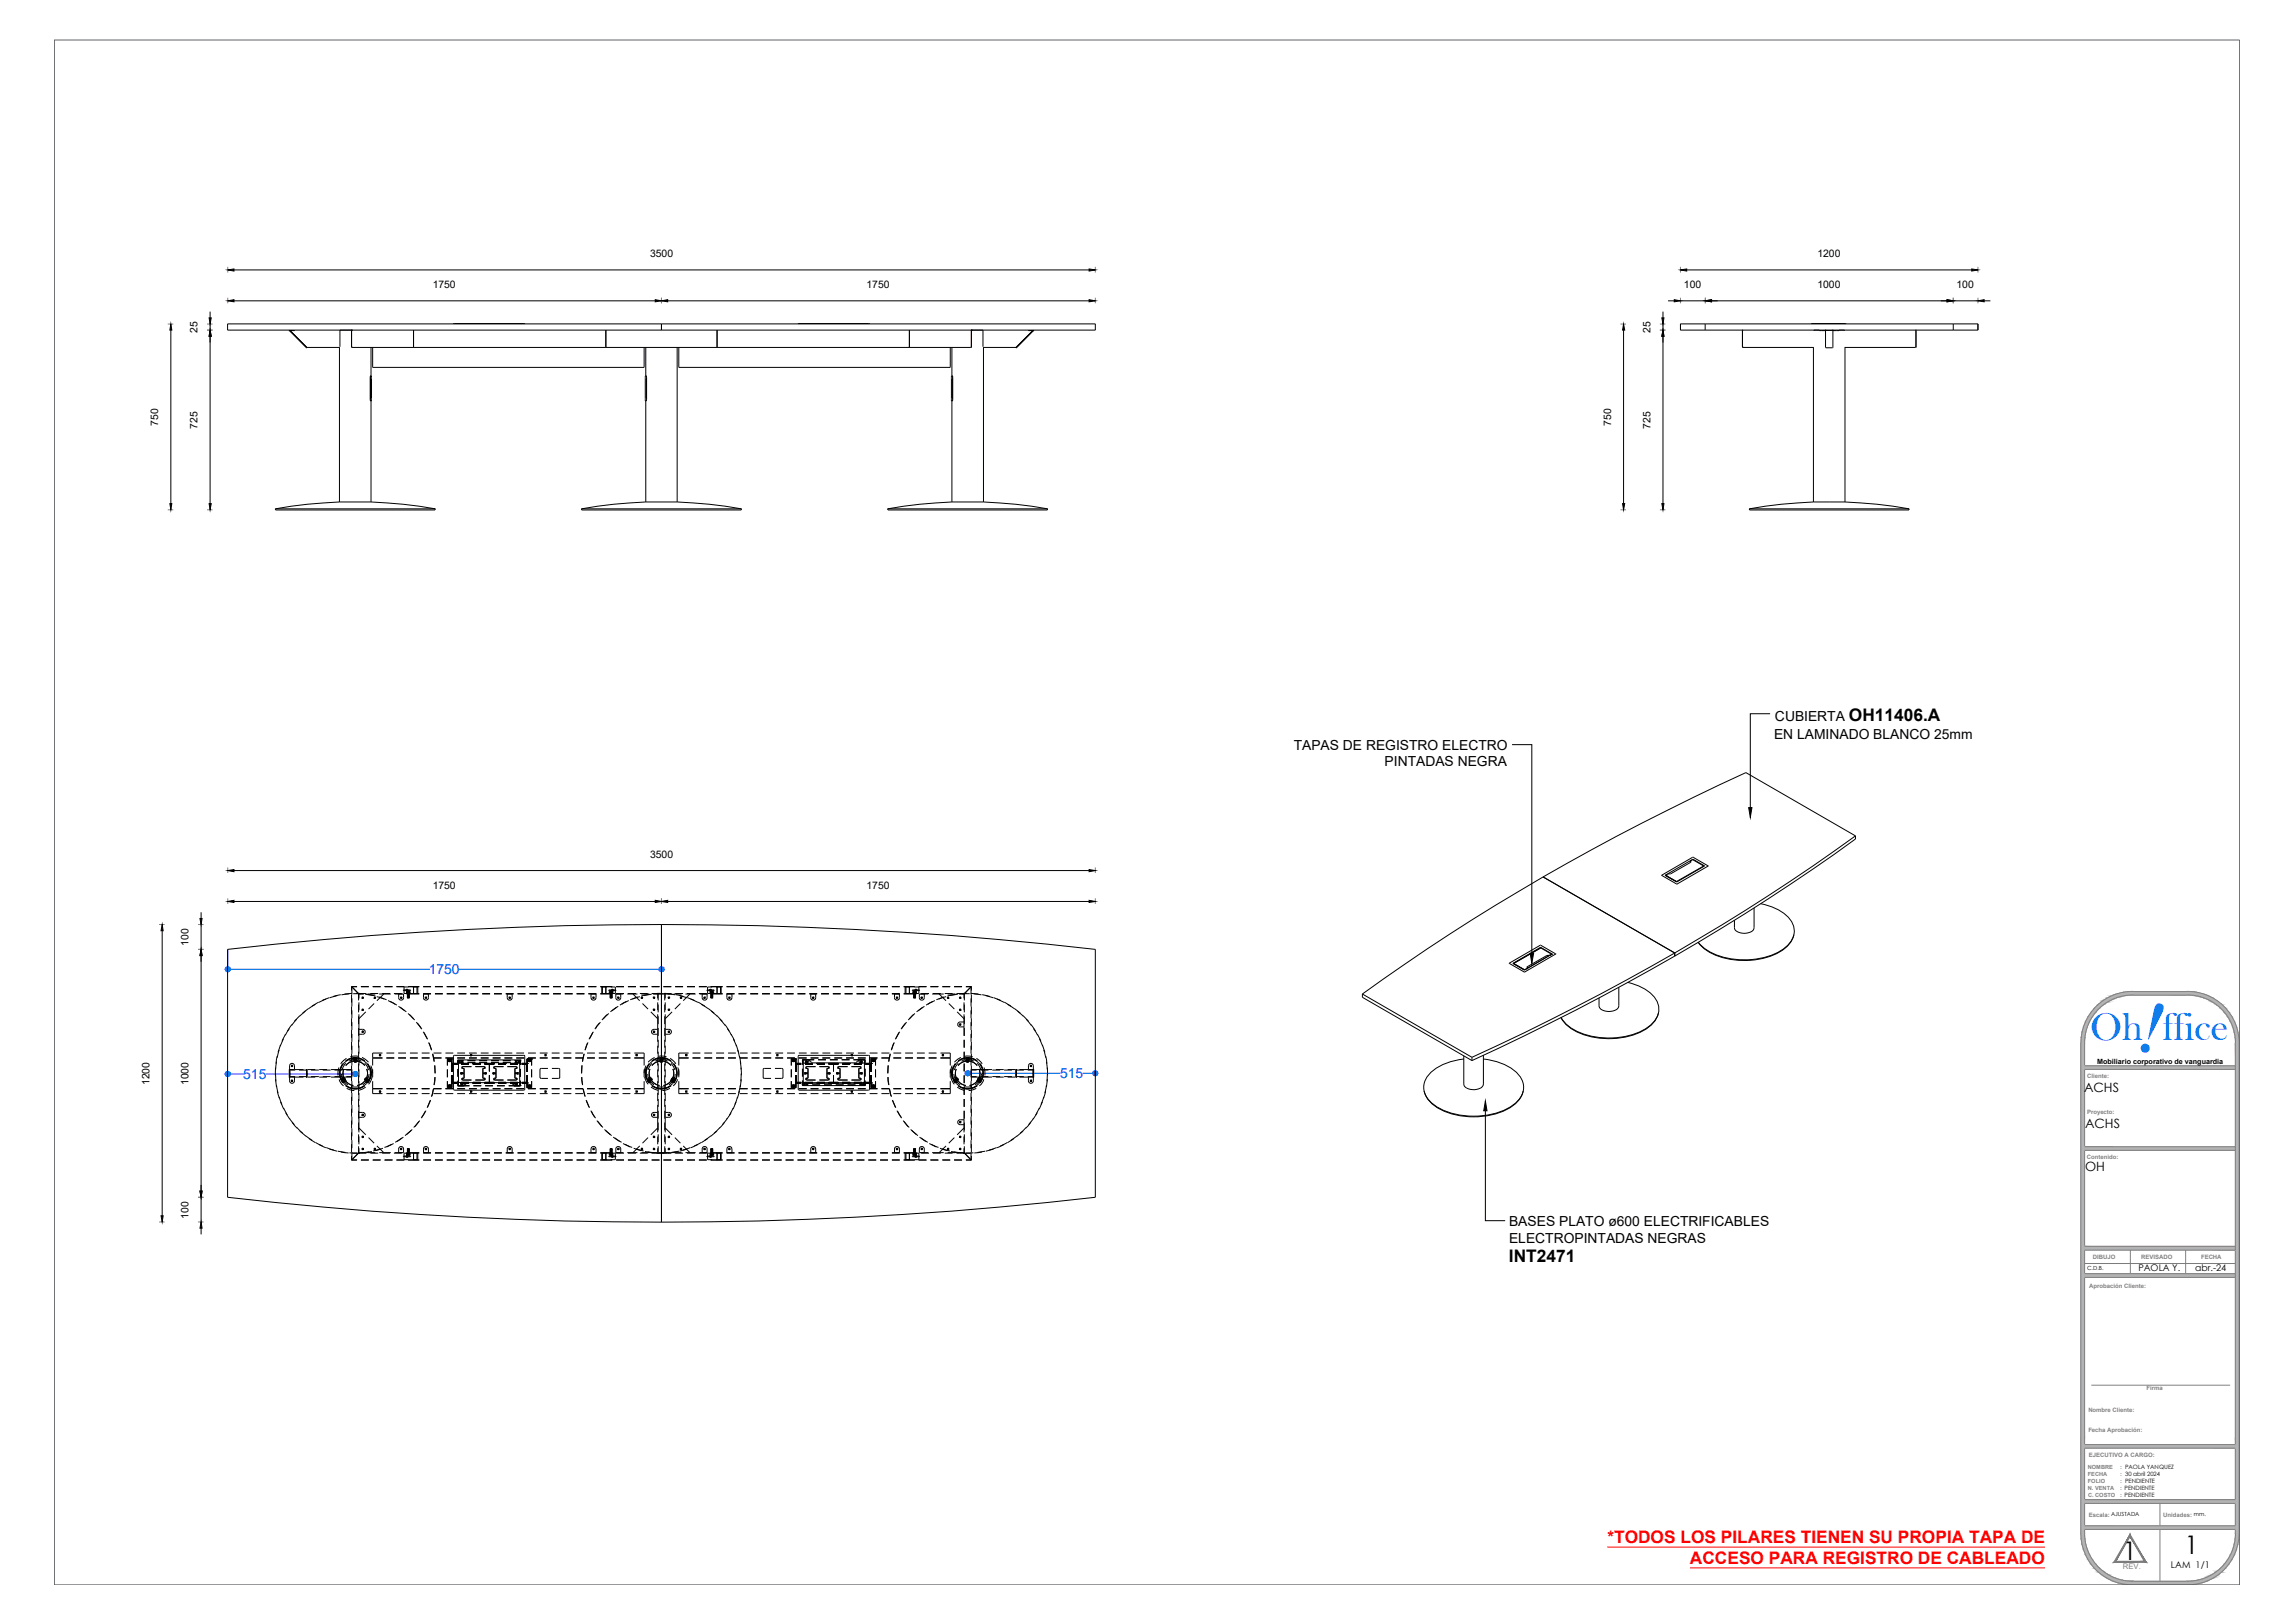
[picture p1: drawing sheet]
<svg xmlns="http://www.w3.org/2000/svg" width="594mm" height="420mm" viewBox="0 0 594 420" stroke-linecap="round" stroke-linejoin="round" font-family="sans-serif">
<defs><g id="words">
<text font-size="19.6" fill="#007fff" x="552.6" y="271.5" transform="rotate(19 552.6 271.5)">!</text>
<text font-size="10.2" fill="#007fff" x="541.1" y="269.2">Oh ffice</text>
<g font-size="6.6">
<text x="549.5" y="403.9">1</text>
<text x="565.5" y="402.3">1</text>
</g>
<g font-size="4.5">
<text x="478.6" y="186.7">OH11406.A</text>
<text x="390.6" y="326.6">INT2471</text>
</g>
<g font-size="4.5" fill="#f00">
<text x="416.1" y="399.5">*TODOS LOS PILARES TIENEN SU PROPIA TAPA DE</text>
<text x="437.5" y="404.9">ACCESO PARA REGISTRO DE CABLEADO</text>
</g>
<g font-size="3.6">
<text x="459.2" y="191.2">EN LAMINADO BLANCO 25mm</text>
<text x="459.5" y="186.7">CUBIERTA</text>
<text x="334.9" y="194.1">TAPAS DE REGISTRO ELECTRO</text>
<text x="358.4" y="198.4">PINTADAS NEGRA</text>
<text x="390.6" y="317.4">BASES PLATO ø600 ELECTRIFICABLES</text>
<text x="390.6" y="321.7">ELECTROPINTADAS NEGRAS</text>
</g>
<g font-size="3.6" fill="#00f">
<text x="111" y="252.2">1750</text>
<text x="63" y="279.3">515</text>
<text x="274.4" y="279.1">515</text>
</g>
<g font-size="3.3">
<text x="539.5" y="282.6">ACHS</text>
<text x="539.7" y="292">ACHS</text>
<text x="539.7" y="303.2">OH</text>
</g>
<g font-size="2.7">
<text x="168.3" y="66.7">3500</text>
<text x="470.4" y="66.7">1200</text>
<text x="112" y="74.6">1750</text>
<text x="224.3" y="74.6">1750</text>
<text x="435.9" y="74.6">100</text>
<text x="470.4" y="74.6">1000</text>
<text x="506.5" y="74.6">100</text>
<text x="51.2" y="86.1" transform="rotate(-90 51.2 86.1)">25</text>
<text x="427.2" y="86.1" transform="rotate(-90 427.2 86.1)">25</text>
<text x="41" y="110.2" transform="rotate(-90 41 110.2)">750</text>
<text x="51.2" y="111" transform="rotate(-90 51.2 111)">725</text>
<text x="417.1" y="110.2" transform="rotate(-90 417.1 110.2)">750</text>
<text x="427.2" y="111" transform="rotate(-90 427.2 111)">725</text>
<text x="168.3" y="222.2">3500</text>
<text x="112" y="230.1">1750</text>
<text x="224.3" y="230.1">1750</text>
<text x="48.8" y="244.9" transform="rotate(-90 48.8 244.9)">100</text>
<text x="38.7" y="280.9" transform="rotate(-90 38.7 280.9)">1200</text>
<text x="48.8" y="280.9" transform="rotate(-90 48.8 280.9)">1000</text>
<text x="48.8" y="315.5" transform="rotate(-90 48.8 315.5)">100</text>
</g>
<g font-size="2.4">
<text x="553.5" y="329.1">PAOLA Y.</text>
<text x="568.2" y="329.1">abr.-24</text>
<text x="562" y="406">LAM 1/1</text>
</g>
<text font-size="2" fill="#808080" x="549.5" y="406.3">REV.</text>
<text font-size="1.9" x="542.9" y="275.4">Mobiliario corporativo de vanguardia</text>
<g font-size="1.5" fill="#808080">
<text x="540.3" y="279.2">Cliente:</text>
<text x="540.2" y="288.5">Proyecto:</text>
<text x="540.2" y="300">Contenido:</text>
<text x="541.8" y="326">DIBUJO</text>
<text x="554.3" y="326">REVISADO</text>
<text x="569.8" y="326">FECHA</text>
<text x="540.8" y="333.5">Aprobación Cliente:</text>
<text x="555.6" y="359.9">Firma</text>
<text x="540.6" y="365.7">Nombre Cliente:</text>
<text x="540.6" y="370.7">Fecha Aprobación:</text>
<text x="540.7" y="377.2">EJECUTIVO A CARGO:</text>
<text x="540.5" y="380.4">NOMBRE</text>
<text x="540.5" y="382.1">FECHA</text>
<text x="540.5" y="383.9">FOLIO</text>
<text x="548.8" y="380.4">: PAOLA YANQUEZ</text>
<text x="548.8" y="382.1">: 30 abril 2024</text>
<text x="548.8" y="383.9">: PENDIENTE</text>
<text x="540.5" y="385.6">N. VENTA</text>
<text x="540.5" y="387.4">C. COSTO</text>
<text x="548.8" y="385.6">: PENDIENTE</text>
<text x="548.8" y="387.4">: PENDIENTE</text>
<text x="540.7" y="392.7">Escala: AJUSTADA</text>
<text x="560" y="392.7">Unidades: mm.</text>
</g>
<text font-size="1.5" x="540.2" y="328.7">C.D.B.</text>
</g></defs>
<g fill="none" stroke="#808080" stroke-width=".26">
<path d="M552.4 257.6h13.5M552.4 257.6a12.4 12.4 0 0 0-12.8 12.4v127a12.4 12.4 0 0 0 12.8 12.3M552.4 256.7a13.3 13.3 0 0 0-13.7 13.3M552.4 256.7h13.5M565.9 256.7a13.3 13.3 0 0 1 13.7 13.3v127a13.3 13.3 0 0 1-13.7 13.3h-13.5a13.3 13.3 0 0 1-13.8-13.3v-127M565.9 257.6a12.4 12.4 0 0 1 12.8 12.4M539.6 275.9h39v.9h-39M578.6 270v127M539.6 296.9h39v.9h-39M539.6 322.7h39v.9h-39M539.6 329.7h39v1h-39M539.6 327.1h39"/>
<path d="M551.5 323.6v6.1M565.8 323.6v6.1M541.3 358.6h36M539.6 374h39M539.6 374.9h39M539.6 395.9h39M539.6 395h39M539.6 388.2h39M539.6 389.2h39M559.1 389.2v5.8M559.1 395.9v13.4M578.7 397a12.4 12.4 0 0 1-12.8 12.3h-13.5"/>
</g>
<g fill="#b3b3b3" stroke="#b3b3b3" stroke-width=".26">
<path d="M552.4 256.7h14.9zM551 256.7h16.3z"/>
<path d="M551 256.7l17.7 .2-1.4-.2zM549.6 256.9l1.4-.2 17.7 .2z"/>
<path d="M549.6 256.9l20.5 .3-1.4-.3zM548.2 257.2l1.4-.3 20.5 .3z"/>
<path d="M548.2 257.2l23 .4-1.1-.4zM547.1 257.6l1.1-.4 23 .4z"/>
<path d="M565.9 257.6l5.4 .1zM565.9 257.6l5.4 .1z"/>
<path d="M547.1 257.6h5.3zM546.9 257.7h4.1z"/>
<path d="M567.3 257.7h4.1zM567.3 257.7h4.1z"/>
<path d="M546.9 257.7h4.1zM546.8 257.7h3.9z"/>
<path d="M567.6 257.7l4.1 .2-.3-.2zM567.6 257.7l4.1 .2z"/>
<path d="M546.8 257.7l2.8 .2 1.1-.2zM546.5 257.9l.3-.2 2.8 .2z"/>
<path d="M568.7 257.9l3.8 .3-.8-.3zM568.7 257.9l3.8 .3h-2.5z"/>
<path d="M546.5 257.9l1.7 .3 1.4-.3zM545.7 258.2l.8-.3 1.7 .3z"/>
<path d="M570 258.2l2.7 .1zM570 258.2l2.7 .1z"/>
<path d="M545.7 258.2h2.5zM545.5 258.3h2.4z"/>
<path d="M570.3 258.3l3 .4-.6-.4zM570.3 258.3l3 .4h-1.9z"/>
<path d="M545.5 258.3l1.3 .4 1.1-.4zM544.9 258.7l.6-.4 1.3 .4z"/>
<path d="M571.4 258.7l2.5 .4-.6-.4zM571.4 258.7l2.5 .4h-1.9z"/>
<path d="M544.9 258.7l1.3 .4 .6-.4zM544.4 259.1l.5-.4 1.3 .4z"/>
<path d="M572 259.1l2.3 .3-.4-.3zM572 259.1l2.3 .3h-1.7z"/>
<path d="M544.4 259.1l1.2 .3 .6-.3zM543.9 259.4l.5-.3 1.2 .3z"/>
<path d="M572.6 259.4l2.4 .6-.7-.6zM572.6 259.4l2.4 .6h-1.5z"/>
<path d="M543.9 259.4l.9 .6 .8-.6zM543.2 260l.7-.6 .9 .6z"/>
<path d="M573.5 260l1.8 .2-.3-.2zM573.5 260l1.8 .2h-1.5z"/>
<path d="M543.2 260l1.2 .2 .4-.2zM543 260.2l.2-.2 1.2 .2z"/>
<path d="M573.8 260.2l2.3 .7-.8-.7zM573.8 260.2l2.3 .7h-1.4z"/>
<path d="M543 260.2l.5 .7 .9-.7zM543 260.2l.5 .7h-1.3z"/>
<path d="M574.7 260.9l1.5 .2-.1-.2zM574.7 260.9l1.5 .2h-1.3z"/>
<path d="M542.2 260.9l1.2 .2 .1-.2zM542.2 260.9l1.2 .2h-1.3z"/>
<path d="M574.9 261.1l2 .9-.7-.9zM574.9 261.1l2 .9h-1.2z"/>
<path d="M542.1 261.1l.4 .9 .9-.9zM542.1 261.1l.4 .9h-1.2z"/>
<path d="M575.7 262l1.3 .2zM575.7 262l1.3 .2z"/>
<path d="M541.3 262h1.2zM541.3 262l1.1 .2h-1.2z"/>
<path d="M575.8 262.2l2 1-.8-1zM575.8 262.2l2 1h-1.2z"/>
<path d="M541.2 262.2l.4 1 .8-1zM541.2 262.2l.4 1h-1.1z"/>
<path d="M576.6 263.2l1.2 .1zM576.6 263.2l1.2 .1z"/>
<path d="M540.5 263.2h1.1zM540.5 263.2l1.1 .1z"/>
<path d="M576.7 263.3l1.7 1.2-.6-1.2zM576.7 263.3l1.7 1.2h-1.1z"/>
<path d="M540.5 263.3l.4 1.2 .7-1.2zM540.5 263.3l.4 1.2h-1.1z"/>
<path d="M577.3 264.5h1.1zM577.3 264.5h1.1z"/>
<path d="M539.8 264.5h1.1zM539.8 264.5h1.1z"/>
<path d="M577.4 264.5l1.5 1.3-.5-1.3zM577.4 264.5l1.5 1.3h-1z"/>
<path d="M539.8 264.5l.5 1.3 .6-1.3zM539.8 264.5l.5 1.3h-1z"/>
<path d="M577.9 265.8h1zM577.9 265.8h1z"/>
<path d="M539.3 265.8h1zM539.3 265.8h1z"/>
<path d="M577.9 265.8l1.4 1.4-.4-1.4zM577.9 265.8l1.4 1.4h-1z"/>
<path d="M539.3 265.8l.6 1.4 .4-1.4zM539.3 265.8l.6 1.4h-1z"/>
<path d="M578.3 267.2h1zM578.3 267.2h1z"/>
<path d="M538.9 267.2h1zM538.9 267.2h1z"/>
<path d="M578.3 267.2l1.2 1.4-.2-1.4zM578.3 267.2l1.2 1.4h-.9z"/>
<path d="M538.9 267.2l.8 1.4 .2-1.4zM538.9 267.2l.8 1.4h-1z"/>
<path d="M578.6 268.6h.9zM578.6 268.6h.9z"/>
<path d="M538.7 268.6h1zM538.7 268.6h1z"/>
<path d="M578.6 268.6l1 1.4-.1-1.4zM578.6 268.6l1 1.4h-1z"/>
<path d="M538.7 268.6l.9 1.4 .1-1.4zM538.7 268.6l.9 1.4h-1z"/>
<path d="M578.6 270l1 102.3v-102.3zM578.6 270l1 102.3h-1z"/>
<path d="M538.6 270l1 102.3v-102.3zM538.6 270l1 102.3h-1z"/>
<path d="M578.6 372.3l1 24.7v-24.7zM578.6 372.3l1 24.7h-1z"/>
<path d="M538.6 372.3l1 24.7v-24.7zM538.6 372.3l1 24.7h-1z"/>
<path d="M578.6 397l.9 1.4 .1-1.4zM578.6 397l.9 1.4h-.9z"/>
<path d="M538.6 397l1.1 1.4-.1-1.4zM538.6 397l1.1 1.4h-1z"/>
<path d="M578.6 398.4h.9zM578.6 398.4h.9z"/>
<path d="M538.7 398.4h1zM538.7 398.4h1z"/>
<path d="M578.6 398.4l.7 1.4 .2-1.4zM578.6 398.4l.7 1.4h-1z"/>
<path d="M538.7 398.4l1.2 1.4-.2-1.4zM538.7 398.4l1.2 1.4h-1z"/>
<path d="M578.3 399.8h1zM578.3 399.8h1z"/>
<path d="M538.9 399.8h1zM538.9 399.8h1z"/>
<path d="M578.3 399.8l.6 1.3 .4-1.3zM578.3 399.8l.6 1.3h-1z"/>
<path d="M538.9 399.8l1.4 1.3-.4-1.3zM538.9 399.8l1.4 1.3h-1z"/>
<path d="M577.9 401.1l1 .1zM577.9 401.1l1 .1z"/>
<path d="M539.3 401.1l1 .1zM539.3 401.1l1 .1z"/>
<path d="M577.9 401.2l.5 1.2 .5-1.2zM577.9 401.2l.5 1.2h-1z"/>
<path d="M539.3 401.2l1.6 1.2-.6-1.2zM539.3 401.2l1.6 1.2h-1.1z"/>
<path d="M577.4 402.4h1zM577.4 402.4l1 .1z"/>
<path d="M539.8 402.4l1.1 .1zM539.8 402.4l1.1 .1z"/>
<path d="M577.3 402.5l.5 1.2 .6-1.2zM577.3 402.5l.5 1.2h-1.1z"/>
<path d="M539.8 402.5l1.8 1.2-.7-1.2zM539.8 402.5l1.8 1.2h-1.1z"/>
<path d="M576.7 403.7h1.1zM576.7 403.7l1.1 .1z"/>
<path d="M540.5 403.7l1.1 .1zM540.5 403.7l1.1 .1z"/>
<path d="M576.6 403.8l.4 1 .8-1zM576.6 403.8l.4 1h-1.2z"/>
<path d="M540.5 403.8l1.9 1-.8-1zM540.5 403.8l1.9 1h-1.2z"/>
<path d="M575.8 404.8h1.2zM575.8 404.8l1.1 .1h-1.2z"/>
<path d="M541.2 404.8l1.3 .1zM541.2 404.8l1.3 .1z"/>
<path d="M575.7 404.9l.5 1 .7-1zM575.7 404.9l.5 1h-1.3z"/>
<path d="M541.3 404.9l2.1 1-.9-1zM541.3 404.9l2.1 1h-1.3z"/>
<path d="M574.9 405.9l1.2 .1 .1-.1zM574.9 405.9l1.2 .1h-1.4z"/>
<path d="M542.1 405.9l1.4 .1-.1-.1zM542.1 405.9l1.4 .1h-1.3z"/>
<path d="M574.7 406l.6 .8 .8-.8zM573.8 406.8l.9-.8 .6 .8z"/>
<path d="M542.2 406l2.2 .8-.9-.8zM542.2 406l2.2 .8h-1.4z"/>
<path d="M573.8 406.8l1.2 .2 .3-.2zM573.5 407l.3-.2 1.2 .2z"/>
<path d="M543 406.8l1.8 .2-.4-.2zM543 406.8l1.8 .2h-1.6z"/>
<path d="M573.5 407l.8 .6 .7-.6zM572.6 407.6l.9-.6 .8 .6z"/>
<path d="M543.2 407l2.4 .6-.8-.6zM543.2 407l2.4 .6h-1.7z"/>
<path d="M572.6 407.6l1.3 .3 .4-.3zM572 407.9l.6-.3 1.3 .3z"/>
<path d="M543.9 407.6l2.3 .3-.6-.3zM543.9 407.6l2.3 .3h-1.8z"/>
<path d="M572 407.9l1.3 .3 .6-.3zM571.4 408.2l.6-.3 1.3 .3z"/>
<path d="M544.4 407.9l2.4 .3-.6-.3zM544.4 407.9l2.4 .3h-1.9z"/>
<path d="M571.4 408.2l1.3 .4 .6-.4zM570.3 408.6l1.1-.4 1.3 .4z"/>
<path d="M544.9 408.2l3 .4-1.1-.4zM544.9 408.2l3 .4h-2.4z"/>
<path d="M570.3 408.6h2.4zM570 408.8h2.5z"/>
<path d="M545.5 408.6l2.7 .2zM545.5 408.6l2.7 .2z"/>
<path d="M570 408.8l1.7 .3 .8-.3zM568.7 409.1l1.3-.3 1.7 .3z"/>
<path d="M545.7 408.8l3.9 .3-1.4-.3zM545.7 408.8l3.9 .3h-3.1z"/>
<path d="M568.7 409.1l2.7 .2 .3-.2zM567.6 409.3l1.1-.2 2.7 .2z"/>
<path d="M546.5 409.1l4.2 .2zM546.5 409.1l4.2 .2h-3.9z"/>
<path d="M567.6 409.3h3.8zM567.3 409.3h4z"/>
<path d="M546.8 409.3h4.2zM546.8 409.3h4.2z"/>
<path d="M567.3 409.3h4zM565.9 409.3h5.3z"/>
<path d="M546.9 409.3h5.5zM546.9 409.3h5.5z"/>
<path d="M547.1 409.3l23 .4 1.1-.4zM547.1 409.3l23 .4h-21.9z"/>
<path d="M548.2 409.7l20.5 .4 1.4-.4zM548.2 409.7l20.5 .4h-19.1z"/>
<path d="M549.6 410.1l17.7 .2 1.4-.2zM549.6 410.1l17.7 .2h-16.3z"/>
<path d="M551 410.3h16.3zM551 410.3h14.9z"/>
<path d="M539.6 322.7l39 .9v-.9zM539.6 322.7l39 .9h-39z"/>
<path d="M539.6 395l39 .9v-.9zM539.6 395l39 .9h-39z"/>
<path d="M539.6 329.7l39 1v-1zM539.6 329.7l39 1h-39z"/>
<path d="M539.6 388.2l39 1v-1zM539.6 388.2l39 1h-39z"/>
<path d="M539.6 296.9l39 .9v-.9zM539.6 296.9l39 .9h-39z"/>
<path d="M539.6 275.9l39 .9v-.9zM539.6 275.9l39 .9h-39z"/>
<path d="M539.6 374l39 .9v-.9zM539.6 374l39 .9h-39z"/>
</g>
<path d="M551.4 397.2v.6l4.2 6.7zM551.4 397.8l4.2 6.7-.5-.3zM547.1 404.5h8.5l-.5-.3zM547.1 404.5l.6-.3h7.4zM551.4 397.2l-4.3 7.3 .6-.3zM551.4 397.2v.6l-3.7 6.4z" fill="#808080" stroke="#808080" stroke-width=".26"/>
<path d="M14.1 10.4h565.6v399.9h-565.6z" fill="none" stroke="#636466" stroke-width=".26"/>
<g fill="none" stroke="#808080" stroke-width=".26">
<path d="M59 69.1v1.5M59 77.1v1.4M171.2 77.1v1.4M283.5 69.1v1.5M283.5 77.1v1.4M435 69.1v1.5M435 77.1v1.4M441.4 77.1v1.4M505.6 77.1v1.4M512 69.1v1.5M512 77.1v1.4M43.4 83.9h1.5"/>
<path d="M53.6 85.5h1.4M53.6 83.9h1.4M419.5 83.9h1.4M429.7 85.5h1.4M429.7 83.9h1.4M43.4 132h1.5M53.6 132h1.4M419.5 132h1.4M429.7 132h1.4M41.2 239.3h1.4M51.3 239.3h1.4M59 224.6v1.4"/>
<path d="M59 232.6v1.4M171.2 232.6v1.4M283.5 224.6v1.4M283.5 232.6v1.4M51.3 245.8h1.4M41.2 316.3h1.4M51.3 310h1.4M51.3 316.3h1.4"/>
</g>
<g fill="none" stroke="#000" stroke-width=".26">
<path d="M60.6 77.9h109M60.6 69.9h221.3M172.8 77.9h109.1M431.8 77.9h1.6M435 77.9h6.4M436.6 69.9h73.8M443 77.9h61M505.6 77.9h6.4M513.6 77.9h1.6M44.2 85.5v44.9M54.4 80.7v1.6M54.4 83.9v1.6"/>
<path d="M54.4 87.1v43.3M420.3 85.5v44.9M430.5 80.7v1.6M430.5 83.9v1.6M430.5 87.1v43.3M391.4 192.8h5.1v54M458.2 184.8h-5.1v24.3M52.1 236.2v1.6M52.1 239.3v6.5M60.6 233.4h109M60.6 225.4h221.3M172.8 233.4h109.1"/>
<path d="M42 240.9v73.8M52.1 247.4v60.9M384.5 287.6v28.4h5.1M52.1 310v6.3M52.1 318v1.6"/>
</g>
<g fill="#000" stroke="#000" stroke-width=".26">
<path d="M59 77.9l1.6-.3v.5zM59 69.9l1.6-.3v.6zM169.6 77.6l1.6 .3-1.6 .2zM171.2 77.9l1.6-.3v.5zM281.9 77.6l1.6 .3-1.6 .2zM281.9 69.6l1.6 .3-1.6 .3zM433.4 77.6l1.6 .3-1.6 .2zM435 69.9l1.6-.3v.6zM441.4 77.9l1.6-.3v.5zM504 77.6l1.6 .3-1.6 .2zM510.4 69.6l1.6 .3-1.6 .3zM512 77.9l1.6-.3v.5z"/>
<path d="M44.2 83.9l.3 1.6h-.5zM54.4 85.5l.3 1.6h-.6zM54.1 82.3h.6l-.3 1.6zM420.3 83.9l.3 1.6h-.6zM430.5 85.5l.2 1.6h-.5zM430.2 82.3h.5l-.2 1.6zM44 130.4h.5l-.3 1.6zM54.1 130.4h.6l-.3 1.6zM420 130.4h.6l-.3 1.6zM430.2 130.4h.5l-.2 1.6zM452.7 209.1h.8l-.4 2.5zM51.8 237.8h.5l-.2 1.5z"/>
<path d="M59 233.4l1.6-.3v.5zM59 225.4l1.6-.3v.6zM169.6 233.1l1.6 .3-1.6 .2zM171.2 233.4l1.6-.3v.5zM281.9 233.1l1.6 .3-1.6 .2zM281.9 225.1l1.6 .3-1.6 .3zM42 239.3l.2 1.6h-.5zM52.1 245.8l.2 1.6h-.5zM396.1 246.8h.9l-.5 2.6zM384.5 285l.4 2.6h-.8zM41.7 314.7h.5l-.2 1.6zM51.8 308.3h.5l-.2 1.7z"/>
<path d="M52.1 316.3l.2 1.7h-.5z"/>
</g>
<path d="M416.1 400.5h113.3M437.5 405.9h91.8" fill="none" stroke="#f00" stroke-width=".26"/>
<path d="M59 245.8v5.3M60.2 250.9h51.1M118.9 250.9h51.1M171.2 250.8v27M59 277.9v.2M60.2 278h2.9M68.9 278h21.8M92 277.9v.2M250.5 277.7v.1M251.8 277.9h22.7M280.3 277.9h2M283.5 277.7v.1" fill="none" stroke="#00f" stroke-width=".26"/>
<!-- layer: 0 -->
<g fill="#00f" stroke="#00f" stroke-width=".26">
<path d="M92 278h.6l-.1-.3zM92.3 277.5l.2 .2-.5 .3zM92 277.4v.6l.3-.5z"/>
<path d="M91.7 277.5l.3 .5v-.6zM91.4 277.7l.3-.2 .3 .5zM91.4 277.7l-.1 .3h.7z"/>
<path d="M91.3 278l.1 .3 .6-.3zM91.4 278.3l.6-.3-.3 .6zM92 278l-.3 .6 .3 .1z"/>
<path d="M92 278v.7l.3-.1zM92 278l.5 .3-.2 .3zM92 278l.5 .3 .1-.3z"/>
<path d="M58.3 278l.1 .3 .6-.3zM58.4 278.3l.6-.3-.4 .6zM59 278l-.4 .6 .4 .1z"/>
<path d="M59 278v.7l.3-.1zM59 278l.5 .3-.2 .3zM59 278l.5 .3 .1-.3z"/>
<path d="M59 278h.6l-.1-.3zM59.3 277.5l.2 .2-.5 .3zM59 277.4v.6l.3-.5z"/>
<path d="M58.6 277.5l.4 .5v-.6zM58.6 277.5l.4 .5-.6-.3zM58.4 277.7l-.1 .3h.7z"/>
<path d="M171.2 250.9h.7l-.1-.3zM171.6 250.4l.2 .2-.6 .3zM171.2 250.3v.6l.4-.5z"/>
<path d="M170.9 250.4l.3 .5v-.6zM170.7 250.6l.2-.2 .3 .5zM170.7 250.6l-.1 .3h.6z"/>
<path d="M170.6 250.9l.1 .3 .5-.3zM170.7 251.2l.5-.3-.3 .6zM171.2 250.9l-.3 .6 .3 .1z"/>
<path d="M171.2 250.9v.7l.4-.1zM171.2 250.9l.6 .3-.2 .3zM171.2 250.9l.6 .3 .1-.3z"/>
<path d="M58.3 250.9l.1 .3 .6-.3zM58.4 251.2l.6-.3-.4 .6zM59 250.9l-.4 .6 .4 .1z"/>
<path d="M59 250.9v.7l.3-.1zM59 250.9l.5 .3-.2 .3zM59 250.9l.5 .3 .1-.3z"/>
<path d="M59 250.9h.6l-.1-.3zM59.3 250.4l.2 .2-.5 .3zM59 250.3v.6l.3-.5z"/>
<path d="M58.6 250.4l.4 .5v-.6zM58.6 250.4l.4 .5-.6-.3zM58.4 250.6l-.1 .3h.7z"/>
<path d="M249.8 277.9l.1 .3 .6-.3zM249.9 278.2l.6-.3-.3 .5zM250.5 277.9l-.3 .5 .3 .1z"/>
<path d="M250.5 277.9v.6l.3-.1zM250.5 277.9l.6 .3-.3 .2zM250.5 277.9l.6 .3v-.3z"/>
<path d="M250.5 277.9h.6v-.4zM250.8 277.3l.3 .2-.6 .4zM250.5 277.2v.7l.3-.6z"/>
<path d="M250.2 277.3l.3 .6v-.7zM249.9 277.5l.3-.2 .3 .6zM249.9 277.5l-.1 .4h.7z"/>
<path d="M283.5 277.9h.7l-.1-.4zM283.9 277.3l.2 .2-.6 .4zM283.5 277.2v.7l.4-.6z"/>
<path d="M283.2 277.3l.3 .6v-.7zM283 277.5l.2-.2 .3 .6zM283 277.5l-.1 .4h.6z"/>
<path d="M282.9 277.9l.1 .3 .5-.3zM283 278.2l.5-.3-.3 .5zM283.5 277.9l-.3 .5 .3 .1z"/>
<path d="M283.5 277.9v.6l.4-.1zM283.5 277.9l.6 .3-.2 .2zM283.5 277.9l.6 .3 .1-.3z"/>
</g>
<path d="M59.6 250.9h.6M170 250.9h.6M59.6 278h.6M90.7 278h.6M251.1 277.9h.7M282.3 277.9h.6" fill="none" stroke="#00f" stroke-width=".26"/>
<!-- layer: MD_Visible -->
<g fill="none" stroke="#000" stroke-width=".26">
<path d="M75.1 85.6l4.3 4.3M76.2 85.5l-1.3 .1 4.4 4.4 .1-.1M79.4 89.9h8.6M87.9 89.9v40M91 85.5h.1M91 85.5h-3v4.3M91 85.5v4.3M91 89.8l.2 .1M91.1 89.9h160.2M91.2 85.5l-.2 .1M96 97.4h.2v6.4h-.2M96 97.4v6.4"/>
<path d="M96 89.9v7.5M96.5 89.9v5.2h70.2v-5.2M107 85.5v4.4M117.4 83.8h18.4M156.8 85.5v4.4M167 97.4h.3l.1 .2-.2 6.2h-.2zM167.2 89.9v40M171.2 83.8h112.3v1.7h-112.3M171.2 83.8h-112.3v1.7h112.3M171.2 83.8v1.7M175.3 89.9v40M175.7 89.9v5.2h70.3v-5.2"/>
<path d="M185.6 85.5v4.4M206.6 83.8h18.5M235.4 85.5v4.4M246.3 97.4l.3 .1-.1 6.3h-.2zM246.4 89.9v40M251.3 85.5l.1 .1M251.4 85.5h.1M251.4 85.5l-.1 4.4M251.4 85.5h3.1v4.3M254.5 89.9h8.5M254.6 89.9v40M266.2 85.5l1.4 .1-4.5 4.4-.1-.1"/>
<path d="M267.4 85.6l-4.4 4.3M441.4 83.8h-6.4v1.7h6.4M441.4 85.5h64.2M441.4 83.8h64.2M441.4 83.8v1.7M451.2 89.9h18.3M451.2 85.5l-.2 .1 .2 4.3M468.9 83.8h8.9M469.4 89.9v40M469.5 85.6h3.1M472.6 85.5v4.4M472.6 85.6h1.9"/>
<path d="M472.7 85.5l-.1 .1M474.4 85.5l3.1 .1M474.5 85.5l-.1 4.5-1.8-.1M477.5 89.9h18.3M477.6 89.9v40M495.9 85.5v4.4M505.6 83.8h6.4v1.7h-6.4M505.6 83.8v1.7M96 103.8v26.1M71.3 131.7h41.4M71.3 131.7v.3h41.3l.1-.3M87.9 129.9h8.1"/>
<path d="M87.9 129.9a116.5 116.5 0 0 0-16.6 1.8M96 129.9a118 118 0 0 1 16.7 1.8M150.5 131.7h41.4M150.5 131.7l.1 .3h41.3v-.3M167.2 129.9h8.1M167.2 129.9a118 118 0 0 0-16.7 1.8M175.3 129.9a118 118 0 0 1 16.6 1.8M229.8 131.7h41.4M229.8 131.7l.1 .3h41.2l.1-.3M246.4 129.9h8.2M246.4 129.9a118 118 0 0 0-16.6 1.8M254.6 129.9a116.5 116.5 0 0 1 16.6 1.8"/>
<path d="M452.8 131.7h41.4M452.8 131.7l.1 .3h41.2l.1-.3M469.4 129.9h8.2M469.4 129.9a116.5 116.5 0 0 0-16.6 1.8M477.6 129.9a116.5 116.5 0 0 1 16.6 1.8M480.3 216.4l-28.4-16.4a635 635 0 0 0-52.5 27M480.3 216.4v.8a537.7 537.7 0 0 1-46.8 30.3M480.3 216.4a537.7 537.7 0 0 1-46.8 30.3M171.2 239.3a982.3 982.3 0 0 1 112.3 6.5v64.2a984.9 984.9 0 0 1-112.3 6.4M171.2 239.3a982.3 982.3 0 0 0-112.3 6.5v64.2a984.9 984.9 0 0 0 112.3 6.4M171.2 239.3v77.1M399.4 227a537.7 537.7 0 0 0-46.7 30.3"/>
<path d="M399.4 227l34.1 19.7M430.2 226.5v.1M431.1 226.6l2.9 1.7M431.2 226.6h.1M431.3 226.5l2.7 1.7M431.6 226.3l-.4 .3M431.8 226.2l-.7 .4M431.8 226.1l.1 .1M432.5 226.2l-.9 .1M434.1 228.3h.1M434 228.2h.1M437.5 222.8v.1"/>
<path d="M437.5 223.1h.1M437.5 223.3l-5 2.9M438.1 222.6l-.5 .3v.3M438.1 221.9l-7.9 4.7 3.8 2.2M438.2 222.6l2.9 1.6M438.2 221.9h.1M438.2 222.4l-.7 .5M438.2 222.4h.1M438.3 222.4h.1M438.3 221.9l3.9 2.3M441.2 224.1v.1M441.2 224.1l-7.2 4.2"/>
<path d="M441.2 224.1l-.1 .1M442.1 224.2l-8.1 4.6M442.1 224.1v.1M454.1 235.1v5a2.17 2.17 0 0 1-2.6 1.5 2.25 2.25 0 0 1-2.5-1.5v-1.9M455.8 233.9a11.4 11.4 0 0 1 8.3 5.3 5.2 5.2 0 0 1-2.2 6.3 19.3 19.3 0 0 1-20.9-.1l-1.4-1.5M352.7 257.3v.9l28.3 16.4M352.7 257.3l28.3 16.4M390.7 249.4h.1M391.7 249.4l2.9 1.7M394.7 251.1h.1M395.1 250.8h.1M395.1 250.8l-.4 .2"/>
<path d="M395.3 250.4l-.2 .4M395.3 250.5h.1M398.8 245.2l-7.1 4.2M398.9 245.2h.1M398.9 245.4h-.1M400.4 247.4l-5.1 2.9M401 247.4l-6.4 3.7M401.1 247.4h-.1M401.2 247.2l-.8 .2M401.2 247.3h.1M401.6 247l-2.8-1.6-7 4 2.9 1.6M401.6 247l-.4 .3"/>
<path d="M401.6 247v.1M401.6 247h.1M401.8 247h.1M401.8 247l-.7 .4M401.8 246.9l-.1 .1M402.7 247l-8.1 4.6-3.8-2.3M402.7 247l-3.9-2.3-8.1 4.6M402.7 247h.1M419 255.6v4.8a2.26 2.26 0 0 1-2.5 1.5 2.25 2.25 0 0 1-2.6-1.5v-2.1M421.3 254.3a11.1 11.1 0 0 1 7.6 4.8 5 5 0 0 1-1.8 6.4 19.2 19.2 0 0 1-16.8 2.3 10.6 10.6 0 0 1-6.2-4.4M433.5 247.5a618.2 618.2 0 0 1-52.5 27.1M433.5 246.7a635 635 0 0 1-52.5 27"/>
<path d="M433.5 246.7v.8M464.3 242.1a8.5 8.5 0 0 1-5.8 5.4 20.1 20.1 0 0 1-16.7-1.4l-2.2-2.1M464.3 242v.1M118.6 274.4h16M118.7 274.6v6.3M134.5 274.6v6.3M207.8 274.4h1.6M208.1 274.4h.8M208.1 274.3l-.2 .2v6.4M209 274.4l.6 .2 .4 .5M210 275.1h11.7M222.3 274.4h1.6"/>
<path d="M222.7 274.4h.9M222.8 274.4l-.7 .2-.4 .5M223.7 274.3l.1 .2v6.4M378.9 274.2a13.5 13.5 0 0 0-9.5 4.7 4.9 4.9 0 0 0 1.1 6.5 18.7 18.7 0 0 0 16.7 2.8 9.9 9.9 0 0 0 6.9-5.1 5.4 5.4 0 0 0-2.7-6.4 16.4 16.4 0 0 0-7.4-2.5M381 273.7v.9M384 273.2v7.4a2.59 2.59 0 0 1-3.4 1.4l-1-.3a1.15 1.15 0 0 1-.7-1.1v-7.3M429.3 262.3a8.7 8.7 0 0 1-6.3 5.5 19.6 19.6 0 0 1-17-2l-1.4-1.5-.5-.9M429.3 262.2v.2M117.4 282v-8.6l.2-.2 18.2 .1v8.7M117.4 282l.2 .2M117.6 282.2h18M118.6 281l-.1 .2 1.7-.2"/>
<path d="M120.8 280.3l-.2 .3a1.74 1.74 0 0 1-1.9 .3M120.9 280.3h11.4M120.9 280.2l-.1 .1M132.3 280.2l.3 .4a1.78 1.78 0 0 0 1.9 .4l.1-.1M133 281l1.7 .2-.1-.2M135.8 282l-.2 .2M206.6 282l.1-8.6 .1-.2 18.2 .1 .1 8.7M206.7 282l.1 .2M206.8 282.2h18.1M207.8 281h16.1M225.1 282l-.2 .2M368.6 282.4a7.7 7.7 0 0 0 4.9 5.1 19.9 19.9 0 0 0 18-1.1 6.2 6.2 0 0 0 2.8-4"/>
</g>
<!-- layer: MD_Hidden -->
<g fill="none" stroke="#000" stroke-width=".26">
<path d="M81.6 260l-1.7 1.1M82.5 259.4l-1.7 1.1M84.4 258.6l-1.9 .9M85.3 258.3l-1.9 .7M87.4 257.7l-2 .6M88.2 257.5l-2 .5M90.4 257.3l-2 .2M91 255.4l.1 .1M91 255.4v1M91 257.5v2M91 255.4h1.4M91.1 255.5v2"/>
<path d="M91.1 258.5v2M91.1 255.5h1.3M91.1 255.5l1.7 1.7M91.2 257.2l-2 .1M91.4 257.2l2.1 .1M92.2 257.2l2 .1M92.8 257.2l.1 .1M92.8 257.2v1.8M92.8 257.2h2.1M92.9 257.3v1.2M92.9 259.5v2M92.9 257.3h1.2"/>
<path d="M93.4 255.4h2M93.5 255.5h2M94.5 257.4l2 .3M95.1 257.3h2M95.2 257.4l2 .4M95.9 257.2h2M96.5 255.4h2M96.5 255.5h2M96.8 259.8l-1.4 1.4M97.5 258l2 .6M98.2 258.1l1.9 .7M98.2 257.3h3"/>
<path d="M98.9 257.2h2.1M99.3 257.3l-1.7 1.8M99.5 255.4h2.1M99.6 255.5h2M100.4 259l1.9 1M101 259.2l1.7 1M102 257.2h2M102.2 257.3h2.3v1a.64 .64 0 0 1-.7 .6 .64 .64 0 0 1-.6-.6v-1M102.6 255.4h2M102.6 255.5h5.9M104.4 256.3h1.9v.1h-1.9zM104.6 255.5v1.7h3.9"/>
<path d="M105.2 256.3v.1M105.2 257.3h3.3M105.2 257.2v-.5h1v.5M105.4 256.7v.6M105.4 257.2h.6M105.4 257.3h.6M105.4 257.5h.6M105.4 257h.6M105.4 256.9h.6M105.4 256.7h.6M105.4 258.3h.6M105.4 258.2h.6"/>
<path d="M105.4 258h.6M105.4 257.8h.6M105.4 257.6h.6M105.4 257.2h.1M105.4 257.3l.1 .1M105.4 257.5h.1M105.4 257l.1 .1M105.4 256.9h.1M105.4 256.7l.1 .1M105.4 257.8h.1M105.4 258.2l.1 .1M105.4 258l.1 .1"/>
<path d="M105.4 257.9l.1 .1M105.4 257.6l.1 .1M105.5 257.1h.4M105.5 257.2h.4M105.5 257.4h.4M105.5 257.5h.4M105.5 256.9h.4M105.5 256.8h.4M105.5 258.3h.4M105.5 258.1h.4M105.5 258h.4M105.5 257.8l.5 .1h-.6"/>
<path d="M105.5 257.7h.4M105.5 258v.3M105.5 257.1l-.1 .1M105.5 257.2l-.1 .1M105.5 257.4l-.1 .1M105.5 256.9l-.1 .1M105.5 256.8l-.1 .1M105.5 256.7h-.1M105.5 258.3h-.1M105.5 258.1l-.1 .1M105.5 258h-.1M105.5 257.8l-.1 .1"/>
<path d="M105.5 257.7l-.1 .1M105.5 257.5l-.1 .1M105.6 256.3v.1M105.6 258v.3M105.6 255.4h2.9M105.7 256.7v.5M105.8 258v.3M105.9 258v.3M105.9 257.1l.1 .1M105.9 257.2l.1 .1M105.9 257.4l.1 .1M105.9 256.9l.1 .1"/>
<path d="M105.9 256.8l.1 .1M105.9 256.7h.1M105.9 258.3h.1M105.9 258.1l.1 .1M105.9 258h.1M105.9 257.7l.1 .1M105.9 257.5l.1 .1M106 257.2h-.1M106 257.3l-.1 .1M106 257.5h-.1M106 257l-.1 .1M106 256.9h-.1"/>
<path d="M106 256.7l-.1 .1M106 258.2l-.1 .1M106 258l-.1 .1M106 257.8l-.1 .2M106 257.6l-.1 .1M106 256.7v.6M107 255.4v1.9M107.9 255.5v1.7M108 255.5v1.7M109.5 257.2h2.1M109.5 255.4h2.1M109.5 255.5h2.1"/>
<path d="M109.5 257.3h2.1M109.6 257.3v1a.64 .64 0 0 0 .7 .6 .64 .64 0 0 0 .6-.6v-1M112.6 257.2h2M112.6 255.4h2M112.6 255.5h2M112.6 257.3h2M115.6 257.2h2.1M115.6 255.4h2.1M115.6 255.5h2.1M115.6 257.3h2.1M118.7 257.2h2M118.7 255.4h2"/>
<path d="M118.7 255.5h2M118.7 257.3h2M121.7 257.2h2.1M121.7 255.4h2.1M121.7 255.5h2.1M121.7 257.3h2.1M124.8 257.2h2.1M124.8 255.4h2.1M124.8 255.5h2.1M124.8 257.3h2.1M127.9 257.2h2M127.9 255.4h2"/>
<path d="M127.9 255.5h2M127.9 257.3h2M130.9 257.2h2.1M130.9 255.4h2.1M130.9 255.5h2.1M130.9 257.3h2.1M131.3 257.3v1a.64 .64 0 0 0 .6 .6 .64 .64 0 0 0 .7-.6v-1M134 257.2h2M134 255.4h2M134 255.5h2M134 257.3h2M137 257.2h2.1"/>
<path d="M137 255.4h2.1M137 255.5h2.1M137 257.3h2.1M140.1 257.2h2M140.1 255.4h2M140.1 255.5h2M140.1 257.3h2M143.2 257.2h2M143.2 255.4h2M143.2 255.5h2M143.2 257.3h2M146.2 257.2h2"/>
<path d="M146.2 255.4h2M146.2 255.5h2M146.2 257.3h2M149.3 257.2h2M149.3 255.4h2M149.3 255.5h2M149.3 257.3h2M152.3 257.2h2.1M152.3 255.4h2.1M152.3 255.5h2.1M152.3 257.3h2.1M153 257.3v1a.66 .66 0 0 0 .6 .6 .66 .66 0 0 0 .7-.6v-1"/>
<path d="M155.4 255.5h3.9v1.7h-3.9M155.4 255.4h3.1M155.4 257.3h2.9M155.9 255.5v1.7M156.8 255.4v1.9M157.6 256.3h1.9v.1h-1.9zM157.7 257.2v-.5h1v.5M157.9 257.2h.6M157.9 257.3h.6M157.9 257.5h.6M157.9 257h.6M157.9 256.9h.6"/>
<path d="M157.9 256.7h.6M157.9 258.3h.6M157.9 258.2h.6M157.9 258h.6M157.9 257.9h.6M157.9 257.8h.6M157.9 257.6h.6M157.9 256.7v.6M157.9 258l.1 .1M157.9 257.2h.1M157.9 257.3l.1 .1M157.9 257.5h.1"/>
<path d="M157.9 257l.1 .1M157.9 256.9h.1M157.9 256.7l.1 .1M157.9 258.2l.1 .1M157.9 257.9l.1 .1M157.9 257.8h.1M157.9 257.6l.1 .1M158 257.1h.4M158 257.2h.4M158 257.4h.4M158 257.5h.4M158 256.9h.4"/>
<path d="M158 256.8h.4M158 258.3h.4M158 258.1h.4M158 258h.4M158 257.8h.4M158 257.7h.4M158 257.1l-.1 .1M158 257.2l-.1 .1M158 257.4l-.1 .1M158 256.9l-.1 .1M158 256.8l-.1 .1M158 256.7h-.1"/>
<path d="M158 258.3h-.1M158 258.1l-.1 .1M158 258h-.1M158 257.8l-.1 .1M158 257.7l-.1 .1M158 257.5l-.1 .1M158 258v.3M158.1 258v.3M158.2 256.7v.5M158.3 258v.3M158.3 256.3v.1M158.4 258v.3"/>
<path d="M158.4 257.1l.1 .1M158.4 257.2l.1 .1M158.4 257.4l.1 .1M158.4 256.9l.1 .1M158.4 256.8l.1 .1M158.4 256.7h.1M158.4 258.3h.1M158.4 258.1l.1 .1M158.4 258h.1M158.4 257.8l.1 .1M158.4 257.7l.1 .1M158.4 257.5l.1 .1"/>
<path d="M158.5 257.2h-.1M158.5 257.3l-.1 .1M158.5 257.5h-.1M158.5 257l-.1 .1M158.5 256.9h-.1M158.5 256.7l-.1 .1M158.5 258.2l-.1 .1M158.5 258l-.1 .1M158.5 257.9l-.1 .1M158.5 257.8h-.1M158.5 257.6l-.1 .1M158.5 256.7v.6"/>
<path d="M158.7 256.3v.1M159.3 257.3h2.1M159.4 257.3v1a.64 .64 0 0 0 .6 .6 .64 .64 0 0 0 .7-.6v-1M159.5 257.2h2M159.5 255.4h2M159.5 255.5h2M162.2 259.2l-1.7 1M162.4 257.3h2.6M162.5 257.2h2.1M162.5 255.4h2.1M162.5 255.5h2.1M162.8 259l-1.9 1"/>
<path d="M163.9 257.3l1.7 1.8M165 258.1l-1.9 .7M165.6 258l-1.9 .6M165.6 257.2h2.1M165.6 255.4h2.1M165.6 255.5h2.1M166 257.3h2.1M166.3 259.8l1.5 1.4M168 257.4l-2 .4M168.7 257.4l-2 .3M168.7 257.2h2M168.7 255.4h2"/>
<path d="M168.7 255.5h2M169.1 257.3h1.2M170.3 257.3h.1M170.3 257.3v1.2M170.3 259.5v2M170.4 257.3h1.7M170.4 257.3v1.7M171 257.2l-2 .1M171.7 257.2l-2 .1M171.7 257.2h2.1M171.7 255.4h2.1M171.7 255.5h2.1"/>
<path d="M172 257.2l2 .1M172.1 257.3h.1M172.1 257.3v1.7M172.2 257.3h1.1M172.2 257.3v1.2M172.2 259.5v2M172.8 257.3l2 .2M174.4 257.3h2M174.8 257.2h2M174.8 255.4h2M174.8 255.5h2M175 257.5l1.9 .5"/>
<path d="M175.8 257.7l2 .6M176.1 259.8l-1.4 1.4M177.4 257.3h2.7M177.8 257.2h2.1M177.8 255.4h2.1M177.8 255.5h2.1M177.9 258.3l1.9 .7M178.6 257.3l-1.7 1.8M178.8 258.6l1.9 .9M180.7 259.4l1.7 1.1M180.9 257.2h2.1M180.9 255.4h2.1"/>
<path d="M180.9 255.5h2.1M181.1 257.3h2M181.6 260l1.7 1.1M181.8 257.3v1a.64 .64 0 0 0 .6 .6 .64 .64 0 0 0 .6-.6v-1M183 256.3h1.9v.1h-1.9zM183.7 256.3v.1M183.8 257.2v-.5h.9v.5M183.9 256.7v.6M184 257.2h.6M184 257.3h.6M184 257.5h.6M184 257h.6"/>
<path d="M184 256.9h.6M184 256.7h.6M184 258.3h.6M184 258.2h.6M184 258h.6M184 257.9h.6M184 257.8h.6M184 257.6h.6M184 255.4h3.1M184 257.2h.1M184 257.3v.1M184 257.5h.1"/>
<path d="M184 257v.1M184 256.9h.1M184 256.7v.1M184 258.2v.1M184 258v.1M184 257.9v.1M184 257.8h.1M184 257.6v.1M184 257.1h.5M184 257.2h.5M184 257.4h.5M184 257.5h.5"/>
<path d="M184 256.9h.5M184 256.8h.5M184 258.3h.5M184 258.1h.5M184 258h.5M184 257.8h.5M184 257.7h.5M184 257.1v.1M184 257.2v.1M184 257.4v.1M184 256.9v.1M184 256.8v.1"/>
<path d="M184 256.7h.1M184 258.3h.1M184 258.1v.1M184 258h.1M184 257.8v.1M184 257.7v.1M184 257.5v.1M184.1 258v.3M184.1 257.3h3M184.1 256.3v.1M184.2 258v.3M184.3 256.7v.5"/>
<path d="M184.3 258v.3M184.4 258v.3M184.5 257.1l.1 .1M184.5 257.2l.1 .1M184.5 257.4l.1 .1M184.5 256.9l.1 .1M184.5 256.8l.1 .1M184.5 256.7h.1M184.5 258.3h.1M184.5 258.1l.1 .1M184.5 258h.1M184.5 257.8l.1 .1"/>
<path d="M184.5 257.7l.1 .1M184.5 257.5l.1 .1M184.6 256.7v.6M184.6 257.2h-.1M184.6 257.3l-.1 .1M184.6 257.5h-.1M184.6 257l-.1 .1M184.6 256.9h-.1M184.6 256.7l-.1 .1M184.6 258.2l-.1 .1M184.6 258l-.1 .1M184.6 257.9l-.1 .1"/>
<path d="M184.6 257.8h-.1M184.6 257.6l-.1 .1M185.6 255.4v1.9M186.5 255.5v1.7M186.6 255.5v1.7M187.1 255.5h-3.9v1.7h3.9M188.1 257.2h2M188.1 255.4h2M188.1 255.5h2M188.1 257.3h2M188.2 257.3v1a.66 .66 0 0 0 .6 .6 .66 .66 0 0 0 .7-.6v-1M191.2 257.2h2"/>
<path d="M191.2 255.4h2M191.2 255.5h2M191.2 257.3h2M194.2 257.2h2M194.2 255.4h2M194.2 255.5h2M194.2 257.3h2M197.3 257.2h2M197.3 255.4h2M197.3 255.5h2M197.3 257.3h2M200.3 257.2h2"/>
<path d="M200.3 255.4h2M200.3 255.5h2M200.3 257.3h2M203.4 257.2h2M203.4 255.4h2M203.4 255.5h2M203.4 257.3h2M206.4 257.2h2.1M206.4 255.4h2.1M206.4 255.5h2.1M206.4 257.3h2.1M209.5 257.2h2"/>
<path d="M209.5 255.4h2M209.5 255.5h2M209.5 257.3h2M209.9 257.3v1a.64 .64 0 0 0 .6 .6 .64 .64 0 0 0 .6-.6v-1M212.5 257.2h2.1M212.5 255.4h2.1M212.5 255.5h2.1M212.5 257.3h2.1M215.6 257.2h2M215.6 255.4h2M215.6 255.5h2M215.6 257.3h2"/>
<path d="M218.6 257.2h2.1M218.6 255.4h2.1M218.6 255.5h2.1M218.6 257.3h2.1M221.7 257.2h2.1M221.7 255.4h2.1M221.7 255.5h2.1M221.7 257.3h2.1M224.8 257.2h2M224.8 255.4h2M224.8 255.5h2M224.8 257.3h2"/>
<path d="M227.8 257.2h2.1M227.8 255.4h2.1M227.8 255.5h2.1M227.8 257.3h2.1M230.9 257.2h2M230.9 255.4h2M230.9 255.5h2M230.9 257.3h2M231.5 257.3v1a.64 .64 0 0 0 .7 .6 .64 .64 0 0 0 .6-.6v-1M233.9 255.4h2.9M233.9 255.5h5.9M233.9 257.3h3.3"/>
<path d="M234.4 255.5v1.7M234.5 255.5v1.7M235.4 255.4v1.9M236.2 256.3h1.8v.1h-1.8zM236.3 257.2v-.5h.9v.5M236.4 256.7v.6M236.5 257.2h.6M236.5 257.3h.6M236.5 257.5h.6M236.5 257h.6M236.5 256.9h.6M236.5 256.7h.6"/>
<path d="M236.5 258.3h.6M236.5 258.2h.6M236.5 258h.6M236.5 257.9h.6M236.5 257.8h.6M236.5 257.2h.1M236.5 257.3v.1M236.5 257.5v.2M236.5 257v.1M236.5 256.9h.1M236.5 256.7v.1M236.5 258.2v.1"/>
<path d="M236.5 258v.1M236.5 257.9v.1M236.5 257.8h.1M236.5 257.1h.5M236.5 257.2h.5M236.5 257.4h.5M236.5 256.9h.5M236.5 256.8h.5M236.5 258.3h.5M236.5 258.1h.5M236.5 258h.5M236.5 257.8h.5"/>
<path d="M236.5 257.7h.5M236.5 257.1v.1M236.5 257.2v.1M236.5 257.4v.1M236.5 256.9v.1M236.5 256.8v.1M236.5 256.7h.1M236.5 258.3h.1M236.5 258.1v.1M236.5 258h.1M236.5 257.8v.1M236.5 257.7v.1"/>
<path d="M236.5 258v.3M236.7 258v.3M236.8 256.7v.5M236.8 258v.3M236.9 256.3v.1M237 257.5l-.5 .1h.6M237 258v.3M237 257.1l.1 .1M237 257.2l.1 .1M237 257.4l.1 .1M237 256.9l.1 .1M237 256.8l.1 .1"/>
<path d="M237 256.7h.1M237 258.3h.1M237 258.1l.1 .1M237 258h.1M237 257.8l.1 .1M237 257.7l.1 .1M237 257.5l.1 .1M237.1 257.2h-.1M237.1 257.3l-.1 .1M237.1 257.5h-.1M237.1 257l-.1 .1M237.1 256.9h-.1"/>
<path d="M237.1 256.7l-.1 .1M237.1 257.8h-.1M237.1 258.2l-.1 .1M237.1 258l-.1 .1M237.1 257.9l-.1 .1M237.1 257.6l-.1 .1M237.1 256.7v.6M237.3 256.3v.1M237.8 255.4h2M237.9 255.5v1.7h-4M238.4 257.2h2.1M239.3 257.3v1a.64 .64 0 0 1-.7 .6 .64 .64 0 0 1-.6-.6v-1h2.3"/>
<path d="M240.8 255.5h2.1M240.9 255.4h2M241.3 257.3h3M241.5 259.2l-1.8 1M241.5 257.2h2M242 259l-1.8 1M243.1 257.3l1.8 1.8M243.9 255.5h2M244 255.4h2M244.3 258.1l-1.9 .7M244.5 257.2h2.1M244.9 258l-1.9 .6"/>
<path d="M245.3 257.3h2M245.6 259.8l1.4 1.4M247 255.5h2M247 255.4h2M247.3 257.4l-2 .4M247.6 257.2h2v1.8M247.9 257.4l-2 .3M248.4 257.3h1.1M249.5 257.3v1.2M249.5 259.5v2M250 255.5h1.4M250 255.4h1.4"/>
<path d="M250.3 257.2l-2.1 .1M251 257.2l-2.1 .1M251.3 257.2l2 .1M251.3 255.5l-1.8 1.8M251.4 255.5v2M251.4 258.5v2M251.4 255.4l-.1 .1M251.4 255.4v1M251.4 257.5v2M252 257.3l2.1 .2M254.2 257.5l2 .5M255.1 257.7l2 .6"/>
<path d="M257.2 258.3l1.9 .7M258 258.6l1.9 .9M260 259.4l1.7 1.1M260.8 260l1.7 1.1M71.3 276.4v2M71.3 279.4l.3 2M71.3 277.9l.1 2M71.6 274.8l-.2 2M71.8 273.4l-.4 2M72.2 271.8l-.5 2M72.6 270.5l-.6 1.9M73.3 268.9l-.8 1.9"/>
<path d="M73.9 267.7l-.9 1.9M74.9 266.3l-1 1.7M75 276.9v1.9M75.1 276.9v1.9M75.6 265.2l-1.2 1.7M76.2 276.9v-1a.64 .64 0 0 0-.6-.6 .64 .64 0 0 0-.6 .6v1h3.6M76.2 278.8v1a.64 .64 0 0 1-.6 .6 .64 .64 0 0 1-.6-.6v-1h3.6M76.4 277h-1.4v1.7h1.4M76.8 263.8l-1.3 1.6M77.4 278.7h2.1M77.4 277h2.1M77.6 263l-1.4 1.4"/>
<path d="M79.1 261.7l-1.6 1.4M79.2 276.9v1.9M79.3 276.9l.1 .1M79.4 278.7l-.1 .1M79.4 277v1.7M79.6 278.8h2M79.6 276.9h2M79.9 261.1l-1.6 1.2M80.5 278.7h2M80.5 277h2M82.6 278.8h2.1M82.6 276.9h2.1"/>
<path d="M83.6 278.7h2M83.6 277h2M85.7 278.8h5.3M85.7 276.9h5.3M86.6 278.7h2M86.6 277h2M87.7 276.3l-.2 1.1v1M87.8 279.4l.6 1.3 .5 .4M88.4 278l.4 1.4M88.7 279.2h.5l.2 .4-.2 .4h-.5l-.2-.4zM88.8 275.4a4.1 4.1 0 0 0 0 5 4.1 4.1 0 0 1 0-5M88.8 279.4l-.1 .3 .3 .2"/>
<path d="M88.8 279.4a.27 .27 0 0 1 .4 .1 .27 .27 0 0 1-.2 .4M89 276.7l-.2 1.7 .6 1.3v-.3l-.5-.4-.1-.6zM89 279.9l1 1M89.3 279a.64 .64 0 0 0-1 .6M89.4 279.7l.1 .2M89.5 279.9a3.2 3.2 0 0 0 2 1.1M89.5 274.6a4 4 0 0 1 4.9 0M89.5 274.7a3.9 3.9 0 0 1 4.9 0M89.5 275.3l-.6 .8-.4 .9M89.5 279.9a3.1 3.1 0 0 0 2 1.1M89.6 279.6l-.2 .5h-.8M89.6 278.7h1.4"/>
<path d="M89.6 277h1.4M89.7 274l-1.5 1.4M91 278.7v.1M91 276.9v.1M91 260.5v2.1M91 263.6v2M91 266.6v2.1M91 269.7v2.1M91 272.8v2M91 275.8v1.1M91 277v1.7M91 278.8v1.1"/>
<path d="M91.1 261.6v2M91.1 264.6v2M91.1 267.7v2M91.1 270.7v2.1M91.1 273.8v2M91.1 276.8v2.1M91.1 279.9v2M91.4 274.7a3.3 3.3 0 0 0-1.9 1.1M91.4 274.7l.3 .1M91.4 274.7l.5 .2 .4-.1M91.4 274.7a2.84 2.84 0 0 0-1.9 1.2M91.7 274.8h.6"/>
<path d="M91.7 274.3l.3-.2 .2 .2M91.7 274.3l-1.4 .4M91.7 274.3a.28 .28 0 0 0 .3 .3 .28 .28 0 0 0 .2-.3M91.7 274h.5l.2 .4-.2 .4h-.5l-.2-.4zM92.2 274.3l1.4 .4M92.3 273.8h-.2a.63 .63 0 0 0-.8 .6M92.5 274.7l-.2 .1M92.5 274.7a3.3 3.3 0 0 1 1.9 1.1M92.5 274.7a3.1 3.1 0 0 1 1.9 1.2M92.6 274.4l-.3 .5h-.7M92.7 273.5l-1.4-.1-.6 .2M92.8 260v2.1"/>
<path d="M92.8 263.1v2M92.8 266.1v2.1M92.8 269.2v2M92.8 272.3v2M92.8 275.3v2.1M92.8 278.4v2M92.9 266.5h1a.64 .64 0 0 1 .6 .6 .64 .64 0 0 1-.6 .6h-1M92.9 262.6v7.1M92.9 270.7v2.1M92.9 273.8v2M92.9 276.8v2.1M92.9 279.9v2"/>
<path d="M93.7 273.8l.9 .4 .8 .8M94.4 275.3l.7 .8 .3 .9M94.4 279.9a3.1 3.1 0 0 1-2 1.1M94.4 279.9a3.2 3.2 0 0 1-2 1.1M94.7 261.9l-1.8 1.8M94.7 279.2h.5l.2 .4-.2 .4h-.5l-.2-.4zM94.9 279.9l-1 1M94.9 276.8a2.57 2.57 0 0 1 0 2.3l-.3 .1-.2 .7M94.9 276.7l.2 1.7-.7 1.5M95.1 275.4l.8 1.5M95.2 275.4l.7 1.5M95.2 279.4v.3l-.3 .2"/>
<path d="M95.2 279.4a.26 .26 0 0 0-.5 .1 .26 .26 0 0 0 .2 .4M95.3 279a.61 .61 0 0 0-1 .6M95.5 278l-.3 1.4M95.6 279.6v.1a.67 .67 0 0 1-1 .4M95.8 276.4l.2 .3zM95.8 279h.1M95.8 276.7h.1M95.9 278.8l-.7 1.6 .7-1.6M95.9 276.9v1.9M95.9 278.8h.1M95.9 276.9h.1M96 275.9l.5 2"/>
<path d="M96 278.1h.1M96 277.7h.1M96 279l-.2 .3zM96 276.7v2.3M96.1 277.7h.1M96.1 278h.1M96.3 278.8l-.9 1.9M96.5 273.9v1.9M96.5 276.8v2.1M96.5 279.9v1.9M96.5 273.9h2.5M96.5 273.8h2.5"/>
<path d="M99 272.6h-2.5v1.3M100 273.9h2.1M100 272.6h2.1M100 273.8h2.1M103.1 273.9h2M103.1 272.6h2M103.1 273.8h2M103.2 260.5l1.6 1.2M103.6 260.7l1.6 1.2M105.6 262.4l1.5 1.4M105.9 262.6l1.4 1.5M106.1 273.9h2"/>
<path d="M106.1 272.6h2M106.1 273.8h2M107.8 264.6l1.2 1.6M108 264.8l1.2 1.6M109.2 273.9h2M109.2 272.6h2M109.2 273.8h2M109.5 267.1l1.1 1.8M109.8 267.3l.9 1.8M110.9 269.9l.8 1.9M111.1 270l.6 1.9M112 272.8l.3 2"/>
<path d="M112 272.9l.4 2M112.2 273.9h2.1M112.2 272.6h2.1M112.2 273.8h2.1M112.6 278.8l-.3 2.1M112.6 277.9v-2.1l.1 2.1M112.6 278.8l-.2 2M115.3 273.9h2M115.3 272.6h2M115.3 273.8h2M115.8 274.1h.1M115.8 274.1h1.2v3.3"/>
<path d="M115.8 274.1v1.7M115.8 276.8v2.1M116.9 274.1h.1M116.9 274.1v3.3M116.9 278.4v3.2M116.9 278.4l.1 2h1.3M116.9 276.8h.1M116.9 278.9h.1M117 275.3h.1M117 275.3l-.1 2.1M117 275.4h.1M117 278.4v3.2h-1.2v-1.7"/>
<path d="M117 275.4v2M117 278.4v1.9M117.1 275.4h.1M117.1 275.5h1.2M117.1 275.4h1.2M118.3 275.3h-1.4M118.3 275.4h-1.2M118.3 273.9h2.1M118.3 272.6h2.1M118.3 273.8h2.1M118.4 275.1h1.6M118.4 274.8h.7"/>
<path d="M118.5 274.6h.6v.6h-.6M118.5 274.6v.7M118.5 274.7h.1M118.5 274.4v1.3M118.5 276.7v2.1M118.5 279.8v1.2M118.5 277.7h.1M118.5 277.4h.1M118.6 274.4v1.3M118.6 276.7v2.1M118.6 279.8v1.2M118.7 274.7h.4v.2l-.4-.1"/>
<path d="M118.7 275h1.3M119.3 275.3h2M119.4 275.5h2M119.4 275.4h2M119.5 274.8h.1M119.8 274.8h.1M120 274.5h-1.3l1.3 .1M121 275.1h2M121 275h2M121 274.6h2M121 274.5h2M121.4 273.9h2"/>
<path d="M121.4 272.6h2M121.4 273.8h2M122 276.1h-2.2a.23 .23 0 0 0-.3 .3 .23 .23 0 0 0 .3 .2h.3v2.5h-.3a.23 .23 0 0 0-.3 .3 .23 .23 0 0 0 .3 .2h2.2M122.3 275.3h2.1M122.4 275.5h2M122.4 275.4h2M123 276.1h2.3a.23 .23 0 0 1 .2 .3 .23 .23 0 0 1-.2 .2h-.3v2.5h.3a.23 .23 0 0 1 .2 .3 .23 .23 0 0 1-.2 .2h-2.3M124.1 275.1h2M124.1 275h2M124.1 274.6h2M124.1 274.5h2M124.4 273.9h2.1"/>
<path d="M124.4 272.6h2.1M124.4 273.8h2.1M125.4 275.3h2.6M125.5 275.5h2.4M125.5 275.4h2.4M126.7 275.3h.1M126.7 278.4v2M126.7 275.3v2.1M127.1 275.1h2M127.1 275h2M127.1 274.6h2M127.1 274.5h2"/>
<path d="M127.5 273.9h2.1M127.5 272.6h2.1M127.5 273.8h2.1M128.9 275.5h2.1M128.9 275.4h2.1M129 275.3h2M130.2 275.1h2M130.2 275h2M130.2 274.6h2M130.2 274.5h2M130.3 276.1h-2.3l-.2 .2 .2 .3h.4v2.5h-.4l-.1 .5h2.4M130.6 273.9h2"/>
<path d="M130.6 272.6h2M130.6 273.8h2M131.3 276.1h2.3l.2 .2-.1 .3h-.4v2.5h.4l.1 .4-2.5 .1M132 275.5h2.1M132 275.4h2.1M132.1 275.3h2M133.2 275.1h1.6M133.2 274.5h1.3l-1.3 .1M133.2 275h1.3M133.5 274.8h.1M133.6 273.9h2.1M133.6 272.6h2.1"/>
<path d="M133.6 273.8h2.1M133.7 274.8h.1M134.1 274.8h.7M134.5 274.7h-.4v.2l.4-.1M134.6 274.4h.1M134.6 274.7h.1M134.6 274.4v1.3M134.6 276.7v2.1M134.6 279.8v1.2M134.6 277.7h.1M134.6 277.4h.1M134.7 274.6h-.6v.6h.6"/>
<path d="M134.7 274.6v.7M134.7 274.4v1.3M134.7 276.7v2.1M134.7 279.8v1.2M135.1 275.4h1.2M135.1 275.5h1.2M135.1 275.3h1.4M136.3 275.4h.1M136.3 275.4v2M136.3 278.4v1.9M136.4 278.4v3.2h1.2v-1.7M136.4 275.3h.1"/>
<path d="M136.4 275.3v2.1M136.4 278.4v2h-1.3M136.4 276.8h.1M136.4 278.9h.1M136.5 278.4v3.2M136.5 274.1h.1M136.5 274.1v3.3M136.7 273.9h2M136.7 272.6h2M136.7 273.8h2M137.6 274.1h.1M137.6 274.1h-1.2v3.3"/>
<path d="M137.6 274.1v1.7M137.6 276.8v2.1M139.7 273.9h2.1M139.7 272.6h2.1M139.7 273.8h2.1M141.8 276.6h-1.8l-.2 .2v2.2l.2 .2h1.8M142.8 273.9h2.1M142.8 272.6h2.1M142.8 273.8h2.1M142.9 276.6h1.7l.3 .2v2.2l-2 .2M145.9 273.9h2M145.9 272.6h2"/>
<path d="M145.9 273.8h2M148.9 273.9h2M148.9 272.6h2M148.9 273.8h2M150.7 275.8l-.2 2.1M150.7 275.8l-.1 2.1M151.2 272.9l-.4 2M151.2 272.8l-.4 2M152 273.9h2M152 272.6h2M152 273.8h2M152.1 270l-.7 1.9"/>
<path d="M152.2 269.9l-.7 1.9M153.4 267.3l-.9 1.8M153.6 267.1l-1 1.8M155 273.9h2.1M155 272.6h2.1M155 273.8h2.1M155.2 264.8l-1.2 1.6M155.4 264.6l-1.2 1.6M157.3 262.6l-1.5 1.5M157.6 262.4l-1.5 1.4M158.1 273.9h2M158.1 272.6h2"/>
<path d="M158.1 273.8h2M159.6 260.7l-1.6 1.2M160 260.5l-1.6 1.2M161.1 273.9h2.1M161.1 272.6h2.1M161.1 273.8h2.1M164.2 272.6h2.5v1.3M164.2 273.9h2.5M164.2 273.8h2.5M166.7 273.9v1.9M166.7 276.8v2.1M166.7 279.9v1.9"/>
<path d="M166.9 278.8l.9 1.9M167 277.7h.1M167 278h.1M167.2 278.1h.1M167.2 277.7h.1M167.2 276.9v1.9M167.2 278.8l.8 1.6M167.2 275.9l-.5 2M167.2 278.8h.1M167.2 276.9h.1M167.3 276.4h.1a3.3 3.3 0 0 0-.1 2.8v.1a3.9 3.9 0 0 1 0-2.9zM167.3 279h.1"/>
<path d="M167.3 276.7h.1M167.3 278.8l.7 1.5M167.3 276.9v1.9M167.6 279.6l.2 .5h.7M167.7 278l.3 1.4M167.9 279h.1a.63 .63 0 0 1 .9 .6M168 279.2h.4l.3 .4-.3 .4h-.4l-.2-.4zM168 275.4l-.8 1.5M168 279.4v.3l.3 .2M168 279.4a.27 .27 0 0 1 .4 .1 .27 .27 0 0 1-.1 .4M168 275.4l-.7 1.5M168.2 276.7a2.01 2.01 0 0 0 .1 2.4l.4 .6"/>
<path d="M168.3 279.9l1 1M168.3 276.8a1.98 1.98 0 0 0 .1 2.3l.3 .6M168.5 261.9l1.8 1.8M168.7 279.7l.1 .2M168.7 274.6a4.1 4.1 0 0 1 5 0M168.8 279.9a3.2 3.2 0 0 0 1.9 1.1M168.8 274.7a4 4 0 0 1 4.9 0M168.8 275.3l-.7 .8-.3 .9M168.8 279.9l.9 .8 1 .3M169.4 273.8l-1.6 1.2M170.3 266.5h-1a.64 .64 0 0 0-.7 .6 .64 .64 0 0 0 .7 .6h1M170.3 262.6v7.1"/>
<path d="M170.3 270.7v2.1M170.3 273.8v2M170.3 276.8v2.1M170.3 279.9v2M170.4 260v2.1M170.4 263.1v2M170.4 266.1v2.1M170.4 269.2v2M170.4 272.3v2M170.4 275.3v2.1M170.4 278.4v2M170.5 273.5l2 .1"/>
<path d="M170.6 274.4v.2a.69 .69 0 0 0 1 .3M170.7 274.7l.2 .1M170.7 274.7l-1.2 .5-.8 .6M170.7 274.7a2.84 2.84 0 0 0-1.9 1.2M170.9 273.8h.2a.59 .59 0 0 1 .8 .6M170.9 274.8h.6M171 274.3l-1.4 .4M171 274.3l.2-.2 .3 .2M171 274.3a.27 .27 0 0 0 .2 .3 .27 .27 0 0 0 .3-.3M171 274h.4l.3 .4-.3 .4h-.4l-.2-.4zM171.5 274.3l1.4 .4M171.8 274.7l1.1 .5 .8 .6"/>
<path d="M171.8 274.7l-.3 .1M171.8 274.7a2.84 2.84 0 0 1 1.9 1.2M172.1 260v2.1M172.1 263.1v2M172.1 266.1v2.1M172.1 269.2v2M172.1 272.3v2M172.1 275.3v2.1M172.1 278.4v2M172.2 266.5h.9a.64 .64 0 0 1 .7 .6 .64 .64 0 0 1-.7 .6h-.9M172.2 262.6v7.1M172.2 270.7v2.1"/>
<path d="M172.2 273.8v2M172.2 276.8v2.1M172.2 279.9v2M173.5 274l1.4 1.4M173.6 279.6v.1a.67 .67 0 0 0 1 .4M173.7 279.9a3.2 3.2 0 0 1-2 1.1M173.7 275.3l.6 .8 .4 .9M173.7 279.9l-1 .8-1 .3M173.9 279a.6 .6 0 0 1 .7 0 .6 .6 0 0 1 .3 .6M174 261.9l-1.8 1.8M174 279.2h.5l.2 .4-.2 .4h-.5l-.2-.4zM174.2 276.7a2.78 2.78 0 0 1 0 2.3l.2-1.3z"/>
<path d="M174.2 279.9l-1.1 1M174.2 279l-.4 .3-.1 .6M174.2 279l-.4 .4-.1 .5M174.4 275.4l.7 1.5M174.4 275.4l.8 1.5M174.4 279.4l.1 .3-.3 .2M174.4 279.4a.27 .27 0 0 0-.4 .1 .27 .27 0 0 0 .2 .4M174.8 278l-.4 1.4M175.1 278.8l-.7 1.5M175.1 276.9l.1 .2M175.1 278.8h.1M175.1 276.9h.1"/>
<path d="M175.2 278.7l-.1 .1M175.2 277.1v1.6M175.2 276.9v.2M175.2 278.7v.1M175.2 278.8l-.8 1.6M175.4 276.3l.3 1.1v1M175.4 279.4l-1.1 1.7M175.7 273.9h2.6M175.7 273.8h2.6M175.7 273.9v1.9M175.7 276.8v2.1M175.7 279.9v1.9"/>
<path d="M178.3 272.6h-2.6v1.3M179.3 273.9h2M179.3 272.6h2M179.3 273.8h2M182.3 273.9h2M182.3 272.6h2M182.3 273.8h2M183.3 261.1l1.6 1.2M184.1 261.7l1.6 1.4M185.4 273.9h2M185.4 272.6h2M185.4 273.8h2"/>
<path d="M185.6 263l1.4 1.4M186.3 263.8l1.4 1.6M187.6 265.2l1.2 1.7M188.3 266.3l1 1.7M188.5 273.9h2M188.5 272.6h2M188.5 273.8h2M189.3 267.7l.8 1.9M189.9 268.9l.7 1.9M190.6 270.5l.6 1.9M191 271.8l.5 2M191.4 273.4l.4 2"/>
<path d="M191.5 273.9h2M191.5 272.6h2M191.5 273.8h2M191.6 274.8l.2 2M191.8 276.4l.1 2M191.8 279.4l-.2 2M191.9 277.9l-.1 2M194.5 273.9h2.1M194.5 272.6h2.1M194.5 273.8h2.1M197.6 273.9h2M197.6 272.6h2"/>
<path d="M197.6 273.8h2M199.6 276.6h-1.8l-.2 .2v2.2l2 .2M200.6 276.6h1.8l.3 .2-.1 2.2-.2 .2h-1.8M200.7 273.9h2M200.7 272.6h2M200.7 273.8h2M203.7 273.9h2.1M203.7 272.6h2.1M203.7 273.8h2.1M204.8 274.1h.1M204.8 274.1h1.3l-.1 3.3M204.8 274.1v1.7"/>
<path d="M204.8 276.8v2.1M205.9 274.1h.1M205.9 276.8h.1M205.9 278.9h.1M205.9 274.1v3.3M205.9 278.4v3.2M206 275.3v2.1M206 278.4v2M206 275.3h.1M206.1 275.4h.1M206.1 278.4v3.2h-1.3v-1.7M206.1 275.5h1.3"/>
<path d="M206.1 275.4h1.3M206.1 275.4v2M206.1 278.4v1.9M206.8 273.9h2M206.8 272.6h2M206.8 273.8h2M207.3 275.3h-1.4M207.4 275.4h-1.3M207.7 274.4v1.3M207.7 276.7v2M207.7 279.7v1.3M207.7 277.7h.1"/>
<path d="M207.7 278h.1M207.8 274.4h.1M207.8 274.4v1.3M207.8 276.7v2M207.8 279.7v1.3M207.8 274.4h3M208.4 275.3h2M208.4 275.5h2M208.4 275.4h2M209.4 274.4h.1M209.8 273.9h2.1M209.8 272.6h2.1"/>
<path d="M209.8 273.8h2.1M210.8 274.3h-3v.9h1.1a.66 .66 0 0 0 .5-.8M211.1 276.1h-2.3l-.2 .2 .1 .3h.5v2.5h-.5l-.1 .4 2.5 .1M211.4 275.3h2M211.5 275.5h2M211.5 275.4h2M211.8 274.4h2M211.8 274.3h2M212.1 276.1h2.3l.2 .2-.1 .3h-.4v2.5h.4v.5h-2.4M212.9 273.9h2M212.9 272.6h2M212.9 273.8h2"/>
<path d="M214.4 275.3h2.6M214.5 275.5h2.5M214.5 275.4h2.5M214.8 274.4h2.1M214.8 274.3h2.1M215.8 275.3h.1M215.8 278.4v2M215.8 275.3v2.1M216 273.9h2M216 272.6h2M216 273.8h2M217.9 274.4h2"/>
<path d="M217.9 274.3h2M218 275.5h2M218 275.4h2M218.1 275.3h2M219 273.9h2.1M219 272.6h2.1M219 273.8h2.1M219.4 276.1h-2.3a.23 .23 0 0 0-.2 .3 .23 .23 0 0 0 .2 .2h.4v2.5h-.4a.23 .23 0 0 0-.2 .3 .23 .23 0 0 0 .2 .2h2.3M220.4 276.1h2.3a.23 .23 0 0 1 .2 .3 .23 .23 0 0 1-.2 .2h-.4v2.5h.4a.23 .23 0 0 1 .2 .3 .23 .23 0 0 1-.2 .2h-2.3M220.9 274.3l2.9 .1M220.9 274.4h3M221.1 275.5h2"/>
<path d="M221.1 275.4h2M221.1 275.3h2.1M222.1 273.9h2M222.1 272.6h2M222.1 273.8h2M222.3 274.4l.3 .7 1.2 .1M222.3 274.4h.1M223.8 274.4v1.3M223.8 276.7v2M223.8 279.7l.1 1.3M223.8 277.7h.2M223.8 278h.2"/>
<path d="M224 274.4v1.3M224 276.7v2M224 279.7v1.3M224.1 275.4h1.3M224.1 275.5h1.3M224.2 275.3h1.4M225.1 273.9h2M225.1 272.6h2M225.1 273.8h2M225.4 275.4h.1M225.4 275.4v2M225.4 278.4v1.9"/>
<path d="M225.5 278.4v3.2h1.1v-1.7M225.5 275.3h.1M225.5 276.8h.1M225.5 278.9h.1M225.5 275.3v2.1M225.5 278.4v2M225.6 274.1h.1M225.6 274.1v3.3M225.6 278.4v3.2M226.6 274.1h.1M226.6 274.1h-1.1v3.3M226.6 274.1v1.7"/>
<path d="M226.6 276.8v2.1M228.2 273.9h2M228.2 272.6h2M228.2 273.8h2M229.8 277.9l.1-2.1v2.1M229.8 278.8l.2 2M229.9 278.8l.2 2.1M230.4 272.9l-.4 2M230.5 272.8l-.4 2M231.3 273.9h2M231.3 272.6h2M231.3 273.8h2"/>
<path d="M231.4 270l-.7 1.9M231.5 269.9l-.7 1.9M232.7 267.3l-.9 1.8M232.9 267.1l-1 1.8M234.3 273.9h2M234.3 272.6h2M234.3 273.8h2M234.4 264.8l-1.2 1.6M234.7 264.6l-1.2 1.6M236.5 262.6l-1.4 1.5M236.8 262.4l-1.4 1.4M237.3 273.9h2.1"/>
<path d="M237.3 272.6h2.1M237.3 273.8h2.1M238.9 260.7l-1.6 1.2M239.3 260.5l-1.7 1.2M240.4 273.9h2M240.4 272.6h2M240.4 273.8h2M243.4 272.6h2.6v1.3M243.4 273.9h2.6M243.4 273.8h2.6M246 273.9v1.9M246 276.8v2.1"/>
<path d="M246 279.9v1.9M246.1 278.8l.9 1.9M246.3 277.7h.1M246.3 278h.1M246.4 278.1h.1M246.4 277.7h.1M246.5 275.9l-.5 2M246.5 276.4h.1a3.9 3.9 0 0 0 0 2.9 2.66 2.66 0 0 1-.1-2.8zM246.5 276.9v1.9M246.5 278.8l.8 1.6M246.5 278.8h.1M246.5 276.9h.1"/>
<path d="M246.6 278.8l.7 1.5M246.6 276.9v1.9M246.6 279h.1M246.6 276.7h.1M246.8 279.6v.1a.67 .67 0 0 0 1 .4M246.9 278l.4 1.4M247.2 279a.61 .61 0 0 1 .9 .6M247.3 279.2h.4l.2 .4-.2 .4h-.4l-.3-.4zM247.3 275.4l-.8 1.5M247.3 279.4v.3l.3 .2M247.3 279.4a.26 .26 0 0 1 .4 .1 .26 .26 0 0 1-.1 .4M247.3 275.4l-.7 1.5"/>
<path d="M247.5 276.7l-.2 1.7 .2 .6 .4 .4v.3a2.22 2.22 0 0 0 2.1 1.3M247.6 279.9l1 1M247.6 276.8a2.57 2.57 0 0 0 0 2.3l.2 .1 .2 .5a2.14 2.14 0 0 0 2 1.3M247.8 261.9l1.7 1.8M248 274.6a4 4 0 0 1 5 0M248.1 274.7a3.9 3.9 0 0 1 4.8 0M248.1 275.3l-.7 .8-.4 .9M248.7 273.8l-.8 .4-.8 .8M249.5 264.6h-.9a.64 .64 0 0 0-.7 .6 .64 .64 0 0 0 .7 .6h.9M249.5 262.6v5.6M249.5 269.2v2M249.5 272.3v2"/>
<path d="M249.5 275.3v2.1M249.5 278.4v2M249.6 260v2.1M249.6 263.1v2M249.6 266.1v2.1M249.6 269.2v2M249.6 272.3v2M249.6 275.3v2.1M249.6 278.4v2M249.7 273.5l1.4-.1 .7 .2M249.8 274.4l.4 .5h.6M250 274.7l.2 .1"/>
<path d="M250 274.7a3.3 3.3 0 0 0-2 1.1M250 274.7a3.1 3.1 0 0 0-2 1.2M250.2 273.8h.2a.63 .63 0 0 1 .7 .6M250.2 274.3l-1.3 .4M250.2 274.3l.3-.2 .3 .2M250.2 274.3a.28 .28 0 0 0 .3 .3 .28 .28 0 0 0 .3-.3M250.3 274h.4l.2 .4-.2 .4h-.4l-.3-.4zM250.8 274.3l1.3 .4M251 274.7a3.3 3.3 0 0 1 2 1.1M251 274.7l-.4 .2-.4-.1M251 274.7a2.84 2.84 0 0 1 1.9 1.2M251.4 261.6v2"/>
<path d="M251.4 264.6v2M251.4 267.7v2M251.4 270.7v2.1M251.4 273.8v2M251.4 276.8v2.1M251.4 279.9v2M251.4 276.9v.1M251.4 278.7v.1M251.4 278.8h5.4M251.4 278.7h1.4M251.4 277h1.4M251.4 276.9h5.4"/>
<path d="M251.4 260.5v2.1M251.4 263.6v2M251.4 266.6v2.1M251.4 269.7v2.1M251.4 272.8v2M251.4 275.8v1.1M251.4 277v1.7M251.4 278.8v1.1M252.8 274l1.4 1.4M252.9 279.6l.2 .5h.7M252.9 275.3l.7 .8 .3 .9M253 279.7v.2a3.2 3.2 0 0 1-2 1.1"/>
<path d="M253 279.7a2.14 2.14 0 0 1-2 1.3M253.2 279a.64 .64 0 0 1 1 .6M253.3 279.2h.4l.2 .4-.2 .4h-.4l-.2-.4zM253.4 279.9l-1 1M253.4 276.7l.2 1.7-.6 1.3M253.5 276.7l.1 1.7-.1 .6-.4 .4-.1 .3M253.6 275.4a4 4 0 0 1 0 4.9M253.7 275.4a4.1 4.1 0 0 1 0 5M253.7 279.4v.3l-.3 .2M253.7 279.4a.27 .27 0 0 0-.5 .1 .27 .27 0 0 0 .2 .4M253.8 278.7h2M253.8 277h2"/>
<path d="M254.1 278l-.4 1.4M254.7 279.4l-.7 1.3-.5 .4M254.7 276.3l.3 1.1-.1 1M256.9 278.7h2M256.9 277h2M257.8 278.8h2M257.8 276.9h2M259.9 278.7h2M259.9 277h2M260.8 278.8h2.1M260.8 276.9h2.1M262.5 261.1l1.6 1.2"/>
<path d="M263 278.7h2M263 277h2M263.1 276.9v1.9M263.2 276.9v1.9M263.4 261.7l1.5 1.4M263.9 278.8h3.6M263.9 276.9h3.6M264.9 263l1.3 1.4M265.6 263.8l1.3 1.6M266.1 277h1.3v1.7h-1.3M266.2 276.9v-1a.64 .64 0 0 1 .7-.6 .64 .64 0 0 1 .6 .6v1M266.2 278.8v1a.64 .64 0 0 0 .7 .6 .64 .64 0 0 0 .6-.6v-1"/>
<path d="M266.9 265.2l1.1 1.7M267.4 276.9v1.9M267.5 266.3l1.1 1.7M268.5 267.7l.9 1.9M269.1 268.9l.8 1.9M269.8 270.5l.7 1.9M270.2 271.8l.5 2M270.7 273.4l.3 2M270.9 274.8l.2 2M271.1 276.4l.1 2M271.1 279.4l-.2 2M271.1 277.9l-.1 2"/>
<path d="M71.6 281l.4 2M71.8 282.4l.5 1.9M72.2 284l.8 1.9M72.6 285.3l.9 1.8M73.4 286.8l1 1.9M73.9 288l1.1 1.7M74.9 289.5l1.3 1.7M75.6 290.5l1.3 1.5M76.9 291.9l1.4 1.5M77.6 292.8l1.5 1.3M79.1 294l1.7 1.2M80 294.7l1.6 1.1"/>
<path d="M81.7 295.8l1.8 .9M82.5 296.3l1.9 .8M84.4 297.1l2 .6M85.3 297.5l1.9 .5M87.4 298l2 .4M88.3 298.2l1.9 .3M89.5 281.1l1.7 .7-.9-.2zM89.7 281.8l2 .5M90.5 298.4l2 .1M91 281.3h1.9M91 280.9v2M91 284v2"/>
<path d="M91 287v2.1M91 290.1v2M91 293.1v2.1M91 296.2v2.1M91 299.3v1M91.1 282.9v2.1M91.1 286v2.1M91.1 289.1v2M91.1 292.1v2.1M91.1 295.2v2.1M91.1 298.3v2h1.3M91.2 281.8h1.6"/>
<path d="M92.8 298.5l-1.8 1.8M92.8 281.4v2M92.8 284.5v2M92.8 287.6v2M92.8 290.6v2M92.8 293.7v2M92.8 296.7v1.8M92.8 298.5h2.1M92.9 281.8l1.5-.7-.8 .5zM92.9 288h1a.64 .64 0 0 1 .6 .6 .64 .64 0 0 1-.6 .6h-1M92.9 298.4l-.1 .1M92.9 298.4h1.2"/>
<path d="M92.9 282.9v2.1M92.9 286v7.1M92.9 294.2v2M92.9 297.3v1.1M92.9 292l1.8 1.8M93.2 298.5l-2 .1M94.6 281.4l-.8 .5-1 .4M95.1 298.4h2M95.4 294.5l1.4 1.4M95.6 298.2l-2.1 .2M95.9 298.5h2M96.3 298.1l-2 .3"/>
<path d="M96.5 281.8v.1M96.5 281.8h2.5M96.5 281.9v1.2h2.5M96.5 281.9h2.5M97.6 296.7l1.7 1.7M98.2 298.4h3M98.6 297.4l-2 .6M98.9 298.5h2.1M99.1 297.3l-1.9 .6M100 281.8h2.1M100 281.9h2.1M100 283.1h2.1"/>
<path d="M101.4 296.2l-1.9 .8M101.9 296l-1.8 .9M102 298.5h2M102.2 298.4h2.3v-.9a.64 .64 0 0 0-.7-.7 .64 .64 0 0 0-.6 .7v.9M103.1 281.8h2M103.1 281.9h2M103.1 283.1h2M104 294.6l-1.7 1.1M104.4 294.4l-1.6 1.1M104.4 299.3h1.9v.2h-1.9zM105.2 299.3v.2M105.2 298.4h3.3"/>
<path d="M105.2 298.5v.6h1v-.6M105.4 298.4v.7M105.4 298.6h.6M105.4 298.4h.6M105.4 298.3h.6M105.4 298.7h.6M105.4 298.9h.6M105.4 299h.6M105.4 297.4h.6M105.4 297.5h.6M105.4 297.7h.6M105.4 297.8h.6"/>
<path d="M105.4 298h.6M105.4 298.1h.6M105.4 298.6h.1M105.4 298.4l.1 .1M105.4 298.3l.1 .1M105.4 298.7l.1 .1M105.4 298.9h.1M105.4 299l.1 .1M105.4 297.4l.1 .1M105.4 297.5l.1 .1M105.4 297.7l.1 .1M105.4 297.8l.1 .1"/>
<path d="M105.4 298l.1 .1M105.4 298.1l.1 .1M105.5 298.6h.4M105.5 298.5h.4M105.5 298.4h.4M105.5 298.2h.4M105.5 298.8h.4M105.5 298.9h.4M105.5 297.5h.4M105.5 297.6h.4M105.5 297.8h.4M105.5 297.9h.4"/>
<path d="M105.5 298.1h.4M105.5 297.4v.4M105.5 298.5l-.1 .1M105.5 298.4h-.1M105.5 298.2l-.1 .1M105.5 298.6l-.1 .1M105.5 298.8l-.1 .1M105.5 298.9l-.1 .1M105.5 297.9l-.1 .1M105.5 297.5h-.1M105.5 297.6l-.1 .1M105.5 297.8h-.1"/>
<path d="M105.5 298.1h-.1M105.6 299.3v.2M105.6 297.4v.4M105.7 298.5v.6M105.8 297.4v.4M105.9 297.4v.4M105.9 298.5l.1 .1M105.9 298.4h.1M105.9 298.2l.1 .1M105.9 298.6l.1 .1M105.9 298.8l.1 .1M105.9 298.9l.1 .1"/>
<path d="M105.9 297.5h.1M105.9 297.6l.1 .1M105.9 297.8h.1M105.9 297.9l.1 .1M105.9 298.1h.1M106 298.6h-.1M106 298.4l-.1 .1M106 298.3l-.1 .1M106 298.7l-.1 .1M106 298.9h-.1M106 299l-.1 .1M106 297.4l-.1 .1"/>
<path d="M106 297.5l-.1 .1M106 297.7l-.1 .1M106 297.8l-.1 .1M106 298l-.1 .1M106 298.1l-.1 .1M106 298.4v.7M106.1 281.8h2M106.1 281.9h2M106.1 283.1h2M106.4 292.6l-1.6 1.4M106.7 292.4l-1.5 1.3M107 298.4v1.9"/>
<path d="M107.9 298.5v1.7M108 298.5l.1 1.7h-1.3M108.4 290.3l-1.3 1.6M108.5 298.5h-3.9v1.7h1.2M108.7 290.1l-1.3 1.6M109.2 281.8h2M109.2 281.9h2M109.2 283.1h2M109.5 298.4h2.1M109.5 298.5h2.1M109.6 298.4v-.9a.64 .64 0 0 1 .7-.7 .64 .64 0 0 1 .6 .7v.9M110.1 287.7l-1.1 1.8"/>
<path d="M110.3 287.5l-1.1 1.7M111.4 284.9l-.8 1.9M111.4 284.8l-.7 1.8M112.2 281.9l-.5 2M112.2 281.8h2.1M112.2 281.9h2.1M112.2 283.1h2.1M112.3 281.8l-.5 2M112.6 298.4h2M112.6 298.5h2M115.3 281.8h2M115.3 281.9h2"/>
<path d="M115.3 283.1h2M115.6 298.4h2.1M115.6 298.5h2.1M117 280.4h.1M117 280.3h.1M117.1 280.3h.1M117.1 280.3v.1M117.1 280.2h1.2M117.1 280.3h1.2M118.3 280.3l-1.4 .1M118.3 281.8h2.1M118.3 281.9h2.1"/>
<path d="M118.3 283.1h2.1M118.6 281h2.9M118.6 281l2.9 .1M118.7 298.4h2M118.7 298.5h2M119.3 280.4h2M119.4 280.3h2M119.5 280.2l.5 .3 .2 .5M120.2 281h.1M121.4 280.3l-2.1 .1M121.4 280.2h-2.8M121.4 281.8h2"/>
<path d="M121.4 281.9h2M121.4 283.1h2M121.7 298.4h2.1M121.7 298.5h2.1M122.3 280.4h2.1M122.4 280.2h2M122.4 280.3h2M122.5 281h2.1M122.5 281.1h2.1M124.4 280.3l-2.1 .1M124.4 281.8h2.1M124.4 281.9h2.1"/>
<path d="M124.4 283.1h2.1M124.8 298.4h2.1M124.8 298.5h2.1M125.4 280.4h2.6M125.5 280.2h2.4M125.5 280.3h2.4M125.6 281h2M125.6 281.1h2M127.5 281.8h2.1M127.5 281.9h2.1M127.5 283.1h2.1M127.9 298.4h2"/>
<path d="M127.9 298.5h2M128.6 281h2.1M128.6 281.1h2.1M128.9 280.3l2.1 .1M128.9 280.2h2.1M128.9 280.3h2.1M129 280.4h2M130.6 281.8h2M130.6 281.9h2M130.6 283.1h2M130.9 298.4h2.1M130.9 298.5h2.1"/>
<path d="M131.3 298.4v-.9a.64 .64 0 0 1 .6-.7 .64 .64 0 0 1 .7 .7v.9M131.7 281h2.9M132 280.2h2.6v.9h-2.9M132 280.3l2.1 .1M132 280.3h2.1M132.1 280.4h2M133 281h.1M133.6 281.8h2.1M133.6 281.9h2.1M133.6 283.1h2.1M133.7 280.2l-.1 .1a.66 .66 0 0 0-.6 .7M134 298.4h2"/>
<path d="M134 298.5h2M134.6 281h.1M135.1 280.3l1.4 .1M135.1 280.2h1.2M135.1 280.3h1.2M136.3 280.3h.1M136.3 280.3v.1M136.4 280.4h.1M136.7 281.8h2M136.7 281.9h2M136.7 283.1h2M137 298.4h2.1"/>
<path d="M137 298.5h2.1M139.7 281.8h2.1M139.7 281.9h2.1M139.7 283.1h2.1M140.1 298.4h2M140.1 298.5h2M142.8 281.8h2.1M142.8 281.9h2.1M142.8 283.1h2.1M143.2 298.4h2M143.2 298.5h2M145.9 281.8h2"/>
<path d="M145.9 281.9h2M145.9 283.1h2M146.2 298.4h2M146.2 298.5h2M148.9 281.9h2.1l.5 2M148.9 281.8h2M148.9 283.1h2M149.3 298.4h2M149.3 298.5h2M150.8 280.8l-.2-2 .2 2.1M150.9 281.8l.5 2M151.7 284.8l.8 1.8"/>
<path d="M151.8 284.9l.8 1.9M152 281.8h2M152 281.9h2M152 283.1h2M152.3 298.4h2.1M152.3 298.5h2.1M152.9 287.5l1.1 1.7M153 298.4v-.9a.66 .66 0 0 1 .6-.7 .66 .66 0 0 1 .7 .7v.9M153.1 287.7l1.1 1.8M154.5 290.1l1.3 1.6M154.8 290.3l1.3 1.6M155 281.8h2.1"/>
<path d="M155 281.9h2.1M155 283.1h2.1M155.4 298.4h2.9M155.4 298.5h3.9v1.7h-1.2M155.9 298.5l-.1 1.7h1.3M155.9 298.5v1.7M156.5 292.4l1.5 1.3M156.8 292.6l1.5 1.4M156.8 298.4v1.9M157.6 299.3h1.9v.2h-1.9zM157.7 298.5v.6h1v-.6M157.9 298.6h.6"/>
<path d="M157.9 298.4h.6M157.9 298.3h.6M157.9 298.7h.6M157.9 298.9h.6M157.9 299h.6M157.9 297.4h.6M157.9 297.5h.6M157.9 297.7h.6M157.9 297.8h.6M157.9 298h.6M157.9 298.1h.6M157.9 298.4v.7"/>
<path d="M157.9 298.6h.1M157.9 298.4l.1 .1M157.9 298.3l.1 .1M157.9 298.7l.1 .1M157.9 298.9h.1M157.9 299l.1 .1M157.9 297.4l.1 .1M157.9 297.5l.1 .1M157.9 297.7l.1 .1M157.9 297.8l.1 .1M157.9 298l.1 .1M157.9 298.1l.1 .1"/>
<path d="M158 298.6h.4M158 298.5h.4M158 298.4h.4M158 298.2h.4M158 298.8h.4M158 298.9h.4M158 297.5h.4M158 297.6h.4M158 297.8h.4M158 297.9h.4M158 298.1h.4M158 298.5l-.1 .1"/>
<path d="M158 298.4h-.1M158 298.2l-.1 .1M158 298.6l-.1 .1M158 298.8l-.1 .1M158 298.9l-.1 .1M158 297.9l-.1 .1M158 297.5h-.1M158 297.6l-.1 .1M158 297.8h-.1M158 298.1h-.1M158 297.4v.4M158.1 297.4v.4"/>
<path d="M158.1 281.8h2M158.1 281.9h2M158.1 283.1h2M158.2 298.5v.6M158.3 297.4v.4M158.3 299.3v.2M158.4 297.4v.4M158.4 298.5l.1 .1M158.4 298.4h.1M158.4 298.2l.1 .1M158.4 298.6l.1 .1M158.4 298.8l.1 .1"/>
<path d="M158.4 298.9l.1 .1M158.4 297.5h.1M158.4 297.6l.1 .1M158.4 297.8h.1M158.4 297.9l.1 .1M158.4 298.1h.1M158.5 298.6h-.1M158.5 298.4l-.1 .1M158.5 298.3l-.1 .1M158.5 298.7l-.1 .1M158.5 298.9h-.1M158.5 299l-.1 .1"/>
<path d="M158.5 297.4l-.1 .1M158.5 297.5l-.1 .1M158.5 297.7l-.1 .1M158.5 297.8l-.1 .1M158.5 298l-.1 .1M158.5 298.1l-.1 .1M158.5 298.4v.7M158.7 294.4l1.7 1.1M158.7 299.3v.2M159.2 294.6l1.7 1.1M159.3 298.4h2.1M159.4 298.4v-.9a.64 .64 0 0 1 .6-.7 .64 .64 0 0 1 .7 .7v.9"/>
<path d="M159.5 298.5h2M161.1 281.8h2.1M161.1 281.9h2.1M161.1 283.1h2.1M161.3 296l1.8 .9M161.8 296.2l1.8 .8M162.4 298.4h2.6M162.5 298.5h2.1M164 297.3l2 .6M164.2 281.8h2.5M164.2 281.9h2.5M164.6 297.4l2 .6"/>
<path d="M165.6 296.7l-1.7 1.7M165.6 298.5h2.1M166 298.4h2.1M166.7 281.8v.1M166.7 281.9v1.2h-2.5M166.9 298.1l2 .3M167.6 298.2l2.1 .2M167.8 294.5l-1.5 1.4M168.5 281.4l1.9 .9M168.7 298.5h2M168.7 281.1l1.7 .7M168.8 281l1.6 .8"/>
<path d="M169.1 298.4h1.2M169.9 298.5l2 .1M170.2 281.3h2M170.3 288h-1a.64 .64 0 0 0-.7 .6 .64 .64 0 0 0 .7 .6h1M170.3 298.4h.1M170.3 282.9v2.1M170.3 286v7.1M170.3 294.2v2M170.3 297.3v1.1M170.3 292l-1.8 1.8M170.4 298.4h1.7M170.4 281.4v2"/>
<path d="M170.4 284.5v2M170.4 287.6v2M170.4 290.6v2M170.4 293.7v2M170.4 296.7v1.7M170.4 281.8h1.6M171.7 298.5h2.1M172 281.8l1.7-.7-.8 .5zM172.1 298.4h.1M172.1 281.4v2M172.1 284.5v2M172.1 287.6v2"/>
<path d="M172.1 290.6v2M172.1 293.7v2M172.1 296.7v1.7M172.2 288h.9a.64 .64 0 0 1 .7 .6 .64 .64 0 0 1-.7 .6h-.9M172.2 298.4h1.1M172.2 282.9v2.1M172.2 286v7.1M172.2 294.2v2M172.2 297.3v1.1M172.2 292l1.8 1.8M172.7 298.4l-2 .1M173.4 281.8l-.7 .3-1.3 .2"/>
<path d="M174.4 298.4h2M174.7 294.5l1.4 1.4M174.8 298.5h2M174.9 298.2l-1.9 .3M175.7 281.8v.1M175.7 281.8h2.6M175.7 281.9h2.6M175.7 281.9v1.2h2.6M175.8 298l-2 .4M176.9 296.7l1.7 1.7M177.4 298.4h2.7M177.8 298.5h2.1"/>
<path d="M177.9 297.5l-2 .5M178.7 297.1l-1.9 .6M179.3 281.8h2M179.3 281.9h2M179.3 283.1h2M180.7 296.3l-1.9 .8M180.9 298.5h2.1M181.1 298.4h2M181.5 295.8l-1.8 .9M181.8 298.4v-.9a.64 .64 0 0 1 .6-.7 .64 .64 0 0 1 .6 .7v.9M182.3 281.8h2M182.3 281.9h2"/>
<path d="M182.3 283.1h2M183 299.3h1.9v.2h-1.9zM183.2 294.7l-1.6 1.1M183.7 299.3v.2M183.8 298.5v.6h.9v-.6M183.9 298.4v.7M184 298.6h.6M184 298.4h.6M184 298.3h.6M184 298.7h.6M184 298.9h.6M184 299h.6"/>
<path d="M184 297.4h.6M184 297.5h.6M184 297.7h.6M184 297.8h.6M184 298h.6M184 298.1h.6M184 298.6h.1M184 298.4v.1M184 298.3v.1M184 298.7v.1M184 298.9h.1M184 299v.1"/>
<path d="M184 297.4v.1M184 297.5v.1M184 297.7v.1M184 297.8v.1M184 298v.1M184 298.1v.1M184 298.6h.5M184 298.5h.5M184 298.4h.5M184 298.2h.5M184 298.8h.5M184 298.9h.5"/>
<path d="M184 297.5h.5M184 297.6h.5M184 297.8h.5M184 297.9h.5M184 298.1h.5M184 298.5v.1M184 298.4h.1M184 298.2v.1M184 298.6v.1M184 298.8v.1M184 298.9v.1M184 297.5h.1"/>
<path d="M184 297.6v.1M184 297.8h.1M184 297.9v.1M184 298.1h.1M184.1 294l-1.7 1.2M184.1 297.4v.4M184.1 298.4h3M184.1 299.3v.2M184.2 297.4v.4M184.3 298.5v.6M184.3 297.4v.4M184.4 297.4v.4"/>
<path d="M184.5 297.6l.1 .1M184.5 298.5l.1 .1M184.5 298.4h.1M184.5 298.2l.1 .1M184.5 298.6l.1 .1M184.5 298.8l.1 .1M184.5 298.9l.1 .1M184.5 297.9l.1 .1M184.5 297.5h.1M184.5 297.8h.1M184.5 298.1h.1M184.6 298.4v.7"/>
<path d="M184.6 298.6h-.1M184.6 298.4l-.1 .1M184.6 298.3l-.1 .1M184.6 298.7l-.1 .1M184.6 298.9h-.1M184.6 299l-.1 .1M184.6 297.4l-.1 .1M184.6 297.5l-.1 .1M184.6 297.7l-.1 .1M184.6 297.8l-.1 .1M184.6 298l-.1 .1M184.6 298.1l-.1 .1"/>
<path d="M185.4 281.8h2M185.4 281.9h2M185.4 283.1h2M185.6 292.8l-1.5 1.3M185.6 298.4v1.9M186.3 291.9l-1.4 1.5M186.5 298.5v1.7M186.6 298.5l.1 1.7h-1.3M187.1 298.5h-3.9v1.7h1.1M187.6 290.5l-1.3 1.5M188.1 298.4h2M188.1 298.5h2"/>
<path d="M188.2 298.4v-.9a.66 .66 0 0 1 .6-.7 .66 .66 0 0 1 .7 .7v.9M188.2 289.5l-1.2 1.7M188.5 281.8h2M188.5 281.9h2M188.5 283.1h2M189.3 288l-1.1 1.7M189.8 286.8l-1 1.9M190.5 285.3l-.8 1.8M190.9 284l-.7 1.9M191.2 298.4h2M191.2 298.5h2M191.4 282.4l-.5 1.9"/>
<path d="M191.5 281.8h2M191.5 281.9h2M191.5 283.1h2M191.6 281l-.4 2M194.2 298.4h2M194.2 298.5h2M194.5 281.8h2.1M194.5 281.9h2.1M194.5 283.1h2.1M197.3 298.4h2M197.3 298.5h2M197.6 281.8h2"/>
<path d="M197.6 281.9h2M197.6 283.1h2M200.3 298.4h2M200.3 298.5h2M200.7 281.8h2M200.7 281.9h2M200.7 283.1h2M203.4 298.4h2M203.4 298.5h2M203.7 281.8h2.1M203.7 281.9h2.1M203.7 283.1h2.1"/>
<path d="M206 280.4h.1M206 280.4h1.3M206.1 280.3h.1M206.1 280.3v.1M206.1 280.2h1.3M206.1 280.3h1.3M206.4 298.4h2.1M206.4 298.5h2.1M206.8 281.8h2M206.8 281.9h2M206.8 283.1h2M207.4 280.3l-1.5 .1"/>
<path d="M207.7 280.7h.7M207.7 280.3h16.3M207.7 280.2h.6v.6M207.7 280.1v.8M207.7 280.7h.1M207.7 280.8h1.5M207.8 281h.1M207.9 280.9h.1M207.9 280.6h.5v.1h-.5M207.9 280.4h1.3M207.9 280.9h1.3M208.4 280.4h2"/>
<path d="M208.4 280.2h2M208.4 280.3h2M208.7 280.6v.1M209 280.6v.1M209.5 298.4h2M209.5 298.5h2M209.8 281.8h2.1M209.8 281.9h2.1M209.8 283.1h2.1M209.9 298.4v-.9a.64 .64 0 0 1 .6-.7 .64 .64 0 0 1 .6 .7v.9M210.3 280.4h2M210.3 280.8h2"/>
<path d="M210.3 280.9h2M211.4 280.4h2M211.5 280.2h2M211.5 280.3h2M212.5 298.4h2.1M212.5 298.5h2.1M212.9 281.8h2M212.9 281.9h2M212.9 283.1h2M213.3 280.4h2M213.3 280.8h2M213.3 280.9h2"/>
<path d="M214.4 280.4h2.6M214.5 280.2h2.5M214.5 280.3h2.5M215.6 298.4h2M215.6 298.5h2M216 281.8h2M216 281.9h2M216 283.1h2M216.4 280.4h2M216.4 280.8h2M216.4 280.9h2M218 280.2h2"/>
<path d="M218 280.3h2M218.1 280.4h2M218.6 298.4h2.1M218.6 298.5h2.1M219 281.8h2.1M219 281.9h2.1M219 283.1h2.1M219.4 280.4h2M219.4 280.8h2M219.4 280.9h2M221.1 280.2h2M221.1 280.3h2"/>
<path d="M221.1 280.4h2.1M221.7 298.4h2.1M221.7 298.5h2.1M222.1 281.8h2M222.1 281.9h2M222.1 283.1h2M222.4 280.4h1.4M222.4 280.9h1.4M222.7 280.6h.3zM222.7 280.6v.1M223 280.6v.1M223.8 280.9h.1"/>
<path d="M223.8 280.6h-.5v.1h.5M223.8 280.7h.2M224 280.2h-.6v.6M224 280.1v.8M224 280.8h-1.6M224 280.7h-.7M224.1 280.3l1.5 .1M224.1 280.2h1.3M224.1 280.3h1.3M224.2 280.4h1.3M224.8 298.4h2M224.8 298.5h2"/>
<path d="M225.1 281.8h2M225.1 281.9h2M225.1 283.1h2M225.4 280.3h.1M225.4 280.3v.1M225.5 280.4h.1M227.8 298.4h2.1M227.8 298.5h2.1M228.2 281.9h2.1l.5 2M228.2 281.8h2M228.2 283.1h2M230.2 281.8l.5 2"/>
<path d="M230.9 298.4h2M230.9 298.5h2M231 284.8l.8 1.8M231.1 284.9l.8 1.9M231.3 281.8h2M231.3 281.9h2M231.3 283.1h2M231.5 298.4v-.9a.64 .64 0 0 1 .7-.7 .64 .64 0 0 1 .6 .7v.9M232.2 287.5l1 1.7M232.4 287.7l1 1.8M233.8 290.1l1.3 1.6M233.9 298.4h3.3"/>
<path d="M233.9 298.5h4v1.7h-1.2M234 290.3l1.4 1.6M234.3 281.8h2M234.3 281.9h2M234.3 283.1h2M234.4 298.5l-.1 1.7h1.3M234.5 298.5v1.7M235.4 298.4v1.9M235.7 292.4l1.5 1.3M236 292.6l1.6 1.4M236.2 299.3h1.8v.2h-1.8zM236.3 298.5v.6h.9v-.6"/>
<path d="M236.4 298.4v.7M236.5 298.6h.6M236.5 298.4h.6M236.5 298.3h.6M236.5 298.7h.6M236.5 298.9h.6M236.5 299h.6M236.5 297.4h.6M236.5 297.5h.6M236.5 297.7h.6M236.5 297.8h.6M236.5 298h.6"/>
<path d="M236.5 298.1h.6M236.5 298.6h.1M236.5 298.4v.1M236.5 298.3v.1M236.5 298.7v.1M236.5 298.9h.1M236.5 299v.1M236.5 297.4v.1M236.5 297.5v.1M236.5 297.7v.1M236.5 297.8v.1M236.5 298v.1"/>
<path d="M236.5 298.1v.1M236.5 298.6h.5M236.5 298.5h.5M236.5 298.4h.5M236.5 298.2h.5M236.5 298.8h.5M236.5 298.9h.5M236.5 297.5h.5M236.5 297.6h.5M236.5 297.8h.5M236.5 297.9h.5M236.5 298.1h.5"/>
<path d="M236.5 298.5v.1M236.5 298.4h.1M236.5 298.2v.1M236.5 298.6v.1M236.5 298.8v.1M236.5 298.9v.1M236.5 297.5h.1M236.5 297.6v.1M236.5 297.8h.1M236.5 297.9v.1M236.5 298.1h.1M236.5 297.4v.4"/>
<path d="M236.7 297.4v.4M236.8 298.5v.6M236.8 297.4v.4M236.9 299.3v.2M237 297.4v.4M237 298.5l.1 .1M237 298.4h.1M237 298.2l.1 .1M237 298.6l.1 .1M237 298.8l.1 .1M237 298.9l.1 .1M237 297.9l.1 .1"/>
<path d="M237 297.5h.1M237 297.6l.1 .1M237 297.8h.1M237 298.1h.1M237.1 298.6h-.1M237.1 298.4l-.1 .1M237.1 298.3l-.1 .1M237.1 298.7l-.1 .1M237.1 298.9h-.1M237.1 299l-.1 .1M237.1 297.4l-.1 .1M237.1 297.5l-.1 .1"/>
<path d="M237.1 297.7l-.1 .1M237.1 297.8l-.1 .1M237.1 298l-.1 .1M237.1 298.1l-.1 .1M237.1 298.4v.7M237.3 299.3v.2M237.3 281.8h2.1M237.3 281.9h2.1M237.3 283.1h2.1M238 294.4l1.7 1.1M238.4 294.6l1.7 1.1M238.4 298.5h2.1"/>
<path d="M239.3 298.4v-.9a.64 .64 0 0 0-.7-.7 .64 .64 0 0 0-.6 .7v.9h2.3M240.4 281.8h2M240.4 281.9h2M240.4 283.1h2M240.6 296l1.7 .9M241 296.2l1.9 .8M241.3 298.4h3M241.5 298.5h2M243.3 297.3l1.9 .6M243.4 281.8h2.6M243.4 281.9h2.6M243.9 297.4l2 .6"/>
<path d="M244.5 298.5h2.1M244.9 296.7l-1.8 1.7M245.3 298.4h2M246 281.8v.1M246 281.9v1.2h-2.6M246.2 298.1l2 .3M246.9 298.2l2 .2M247 294.5l-1.4 1.4M247.8 281.4l.8 .5 1.1 .4M248 281.1l1.7 .7M248.1 281l1.6 .8M248.4 298.4h1.1"/>
<path d="M249.2 298.5l2 .1M249.5 281.3h2M249.5 289.9h-.9a.64 .64 0 0 0-.7 .6 .64 .64 0 0 0 .7 .7h.9M249.5 298.4l1.9 1.9M249.5 281.4v2M249.5 284.5v2M249.5 287.6v5.5M249.5 294.2v2M249.5 297.3v1.1M249.5 292l-1.7 1.8M249.6 281.4v2M249.6 284.5v2"/>
<path d="M249.6 287.6v2M249.6 290.6v2M249.6 293.7v2M249.6 296.7v1.8h-2M249.7 281.8h1.6M251.4 282.9v2.1M251.4 286v2.1M251.4 289.1v2M251.4 292.1v2.1M251.4 295.2v2.1M251.4 298.3v2h-1.4M251.4 280.9v2"/>
<path d="M251.4 284v2M251.4 287v2.1M251.4 290.1v2M251.4 293.1v2.1M251.4 296.2v2.1M251.4 299.3v1M252 298.4l-2.1 .1M252.7 281.8l-2 .5M252.9 281l-1.6 .8M253 281.1l-.8 .5-.9 .2M254.2 298.2l-2 .3M255 298l-2 .4"/>
<path d="M257.2 297.5l-2 .5M258 297.1l-1.9 .6M259.9 296.3l-1.8 .8M260.8 295.8l-1.9 .9M262.5 294.7l-1.7 1.1M263.3 294l-1.7 1.2M264.8 292.8l-1.5 1.3M265.6 291.9l-1.5 1.5M266.9 290.5l-1.4 1.5M267.5 289.5l-1.2 1.7M268.5 288l-1.1 1.7M269.1 286.8l-1 1.9"/>
<path d="M269.8 285.3l-.8 1.8M270.2 284l-.7 1.9M270.7 282.4l-.6 1.9M270.9 281l-.4 2M91 300.3h1.4M93.4 300.3h2M93.5 300.3h2M96.5 300.3h2M99.5 300.3h2.1M99.6 300.3h2M102.6 300.3h2M102.6 300.3h2.1"/>
<path d="M105.6 300.3h2.9M105.7 300.3h2.8M109.5 300.3h2.1M112.6 300.3h2M115.6 300.3h2.1M118.7 300.3h2M121.7 300.3h2.1M124.8 300.3h2.1M127.9 300.3h2M130.9 300.3h2.1M134 300.3h2M137 300.3h2.1"/>
<path d="M140.1 300.3h2M143.2 300.3h2M146.2 300.3h2M149.3 300.3h2M152.3 300.3h2.1M155.4 300.3h3.1M159.5 300.3h2M162.5 300.3h2.1M165.6 300.3h2.1M168.7 300.3h2M171.7 300.3h2.1M174.8 300.3h2"/>
<path d="M177.8 300.3h2.1M180.9 300.3h2.1M184 300.3h3.1M188.1 300.3h2M191.2 300.3h2M194.2 300.3h2M197.3 300.3h2M200.3 300.3h2M203.4 300.3h2M206.4 300.3h2.1M209.5 300.3h2M212.5 300.3h2.1"/>
<path d="M215.6 300.3h2M218.6 300.3h2.1M221.7 300.3h2.1M224.8 300.3h2M227.8 300.3h2.1M230.9 300.3h2M233.9 300.3h2.9M237.8 300.3h2M240.8 300.3h2.1M240.9 300.3h2M243.9 300.3h2M244 300.3h2"/>
<path d="M247 300.3h2M250 300.3h1.4"/>
<circle cx="93.9" cy="258.3" r=".19"/>
<circle cx="97" cy="258.3" r=".21"/>
<circle cx="103.8" cy="258.3" r=".2"/>
<circle cx="105.4" cy="256.3" r=".27"/>
<circle cx="110.3" cy="258.3" r=".21"/>
<circle cx="132" cy="258.3" r=".2"/>
<circle cx="153.6" cy="258.3" r=".2"/>
<circle cx="158.5" cy="256.4" r=".25"/>
<circle cx="160.1" cy="258.3" r=".18"/>
<circle cx="166.2" cy="258.3" r=".2"/>
<circle cx="169.3" cy="258.3" r=".2"/>
<circle cx="173.2" cy="258.3" r=".2"/>
<circle cx="176.3" cy="258.3" r=".2"/>
<circle cx="182.4" cy="258.3" r=".18"/>
<circle cx="183.9" cy="256.4" r=".25"/>
<circle cx="188.8" cy="258.3" r=".2"/>
<circle cx="210.5" cy="258.3" r=".2"/>
<circle cx="232.2" cy="258.3" r=".21"/>
<circle cx="237.1" cy="256.3" r=".27"/>
<circle cx="238.6" cy="258.3" r=".2"/>
<circle cx="245.4" cy="258.3" r=".21"/>
<circle cx="248.5" cy="258.3" r=".19"/>
<circle cx="75.6" cy="275.9" r=".19"/>
<circle cx="75.6" cy="279.8" r=".2"/>
<circle cx="88.9" cy="279.6" r=".26"/>
<circle cx="88.9" cy="279.6" r=".23"/>
<circle cx="92" cy="274.4" r=".23"/>
<circle cx="92" cy="277.9" r="3.9"/>
<circle cx="92" cy="274.4" r=".2"/>
<circle cx="92" cy="274.4" r=".26"/>
<circle cx="93.9" cy="261.4" r=".19"/>
<circle cx="93.9" cy="267.1" r=".19"/>
<circle cx="95" cy="279.6" r=".2"/>
<circle cx="95" cy="279.6" r=".25"/>
<circle cx="95" cy="279.6" r=".22"/>
<circle cx="98.4" cy="273.1" r=".18"/>
<circle cx="116.4" cy="274.6" r=".33"/>
<circle cx="116.4" cy="274.6" r=".2"/>
<circle cx="119.5" cy="277.9" r=".16"/>
<circle cx="119.6" cy="274.8" r=".13"/>
<circle cx="119.7" cy="274.8" r=".11"/>
<circle cx="119.9" cy="277.8" r=".1"/>
<circle cx="122" cy="273.1" r=".19"/>
<circle cx="125.2" cy="277.9" r=".09"/>
<circle cx="125.7" cy="277.9" r=".16"/>
<circle cx="127.7" cy="277.9" r=".15"/>
<circle cx="128.1" cy="277.9" r=".1"/>
<circle cx="133.5" cy="277.9" r=".11"/>
<circle cx="133.6" cy="274.8" r=".12"/>
<circle cx="134" cy="277.9" r=".15"/>
<circle cx="137" cy="274.6" r=".19"/>
<circle cx="137" cy="274.7" r=".32"/>
<circle cx="141.2" cy="273.1" r=".18"/>
<circle cx="164.8" cy="273.2" r=".19"/>
<circle cx="168.2" cy="279.6" r=".22"/>
<circle cx="168.2" cy="279.6" r=".25"/>
<circle cx="168.2" cy="279.6" r=".26"/>
<circle cx="168.2" cy="279.6" r=".21"/>
<circle cx="169.3" cy="261.4" r=".2"/>
<circle cx="169.3" cy="267.1" r=".19"/>
<circle cx="171.2" cy="274.4" r=".22"/>
<circle cx="171.2" cy="274.4" r=".25"/>
<circle cx="171.2" cy="277.9" r="4"/>
<circle cx="171.2" cy="274.4" r=".21"/>
<circle cx="171.2" cy="274.4" r=".26"/>
<circle cx="173.2" cy="267.1" r=".19"/>
<circle cx="173.2" cy="261.4" r=".2"/>
<circle cx="174.2" cy="279.6" r=".25"/>
<circle cx="174.2" cy="279.6" r=".2"/>
<circle cx="177.6" cy="273.2" r=".19"/>
<circle cx="201.2" cy="273.1" r=".18"/>
<circle cx="205.4" cy="274.7" r=".32"/>
<circle cx="205.5" cy="274.6" r=".19"/>
<circle cx="208.5" cy="277.9" r=".15"/>
<circle cx="208.7" cy="274.9" r=".16"/>
<circle cx="208.7" cy="274.9" r=".2"/>
<circle cx="208.8" cy="274.9" r=".28"/>
<circle cx="208.9" cy="277.9" r=".11"/>
<circle cx="214.3" cy="277.9" r=".1"/>
<circle cx="214.7" cy="277.9" r=".15"/>
<circle cx="216.8" cy="277.9" r=".16"/>
<circle cx="217.2" cy="277.9" r=".09"/>
<circle cx="220.5" cy="273.1" r=".19"/>
<circle cx="222.6" cy="277.8" r=".1"/>
<circle cx="222.9" cy="274.9" r=".28"/>
<circle cx="222.9" cy="274.9" r=".15"/>
<circle cx="222.9" cy="274.9" r=".2"/>
<circle cx="223" cy="277.9" r=".16"/>
<circle cx="226" cy="274.6" r=".2"/>
<circle cx="226.1" cy="274.6" r=".33"/>
<circle cx="244.1" cy="273.1" r=".18"/>
<circle cx="247.5" cy="279.6" r=".22"/>
<circle cx="247.5" cy="279.6" r=".25"/>
<circle cx="247.5" cy="279.6" r=".2"/>
<circle cx="248.5" cy="265.2" r=".19"/>
<circle cx="248.5" cy="261.4" r=".19"/>
<circle cx="250.5" cy="274.4" r=".26"/>
<circle cx="250.5" cy="274.4" r=".2"/>
<circle cx="250.5" cy="277.9" r="3.9"/>
<circle cx="250.5" cy="274.4" r=".23"/>
<circle cx="253.5" cy="279.6" r=".23"/>
<circle cx="253.5" cy="279.6" r=".26"/>
<circle cx="266.8" cy="279.8" r=".2"/>
<circle cx="266.9" cy="275.9" r=".19"/>
<circle cx="93.9" cy="288.6" r=".18"/>
<circle cx="93.9" cy="294.3" r=".2"/>
<circle cx="93.9" cy="297.4" r=".2"/>
<circle cx="97" cy="297.4" r=".2"/>
<circle cx="98.4" cy="282.6" r=".18"/>
<circle cx="103.8" cy="297.4" r=".19"/>
<circle cx="105.3" cy="299.4" r=".25"/>
<circle cx="110.2" cy="297.4" r=".2"/>
<circle cx="116.4" cy="281.2" r=".33"/>
<circle cx="116.4" cy="281.1" r=".19"/>
<circle cx="119.5" cy="280.5" r=".15"/>
<circle cx="119.5" cy="280.6" r=".2"/>
<circle cx="119.5" cy="280.6" r=".29"/>
<circle cx="122" cy="282.6" r=".2"/>
<circle cx="132" cy="297.4" r=".19"/>
<circle cx="133.7" cy="280.6" r=".29"/>
<circle cx="133.7" cy="280.5" r=".15"/>
<circle cx="133.7" cy="280.5" r=".19"/>
<circle cx="137" cy="281.1" r=".19"/>
<circle cx="137" cy="281.2" r=".32"/>
<circle cx="141.2" cy="282.6" r=".18"/>
<circle cx="153.6" cy="297.5" r=".19"/>
<circle cx="158.5" cy="299.4" r=".25"/>
<circle cx="160.1" cy="297.4" r=".2"/>
<circle cx="164.8" cy="282.6" r=".19"/>
<circle cx="166.2" cy="297.4" r=".2"/>
<circle cx="169.3" cy="294.3" r=".19"/>
<circle cx="169.3" cy="297.4" r=".19"/>
<circle cx="169.3" cy="288.6" r=".19"/>
<circle cx="173.2" cy="288.6" r=".19"/>
<circle cx="173.2" cy="297.4" r=".19"/>
<circle cx="173.2" cy="294.3" r=".19"/>
<circle cx="176.3" cy="297.4" r=".2"/>
<circle cx="177.6" cy="282.6" r=".19"/>
<circle cx="182.4" cy="297.4" r=".2"/>
<circle cx="183.9" cy="299.4" r=".25"/>
<circle cx="188.8" cy="297.5" r=".19"/>
<circle cx="201.2" cy="282.6" r=".18"/>
<circle cx="205.4" cy="281.2" r=".32"/>
<circle cx="205.5" cy="281.1" r=".19"/>
<circle cx="208.8" cy="280.6" r=".12"/>
<circle cx="208.9" cy="280.6" r=".12"/>
<circle cx="210.5" cy="297.4" r=".19"/>
<circle cx="220.5" cy="282.6" r=".2"/>
<circle cx="222.8" cy="280.7" r=".12"/>
<circle cx="226" cy="281.1" r=".19"/>
<circle cx="226.1" cy="281.2" r=".33"/>
<circle cx="232.2" cy="297.4" r=".2"/>
<circle cx="237.1" cy="299.4" r=".25"/>
<circle cx="238.6" cy="297.4" r=".19"/>
<circle cx="244.1" cy="282.6" r=".18"/>
<circle cx="245.4" cy="297.4" r=".2"/>
<circle cx="248.6" cy="294.3" r=".2"/>
<circle cx="248.6" cy="297.4" r=".2"/>
<circle cx="248.6" cy="290.5" r=".18"/>
</g>
<!-- layer: MD_Visible Narrow -->
<g fill="none" stroke="#000" stroke-width=".26">
<path d="M430.2 226.6v.1M431.1 226.6l2.9 1.7M431.2 226.6h.1M434 228.8v.1M434.2 228.8v.1M437.5 222.9l-5.7 3.3M437.5 223.3h.1M438.3 222.4l2.9 1.7M441 224.2l-7 4M442.1 224.2v.1M390.7 249.4v.1M391.7 249.4l2.9 1.7"/>
<path d="M394.5 251.6v.1M394.6 251v.1M394.7 251v.1M394.7 251.6v.1M395.3 250.3h.1M398.9 245.4l-7.1 4M398.9 245.3l2.9 1.7M400.4 247.4h.1M400.5 247.4h.1M401.1 247.4l-5.7 3.3M401.6 247v.1M402.7 247v.1"/>
</g>
<use href="#words"/>
</svg>
